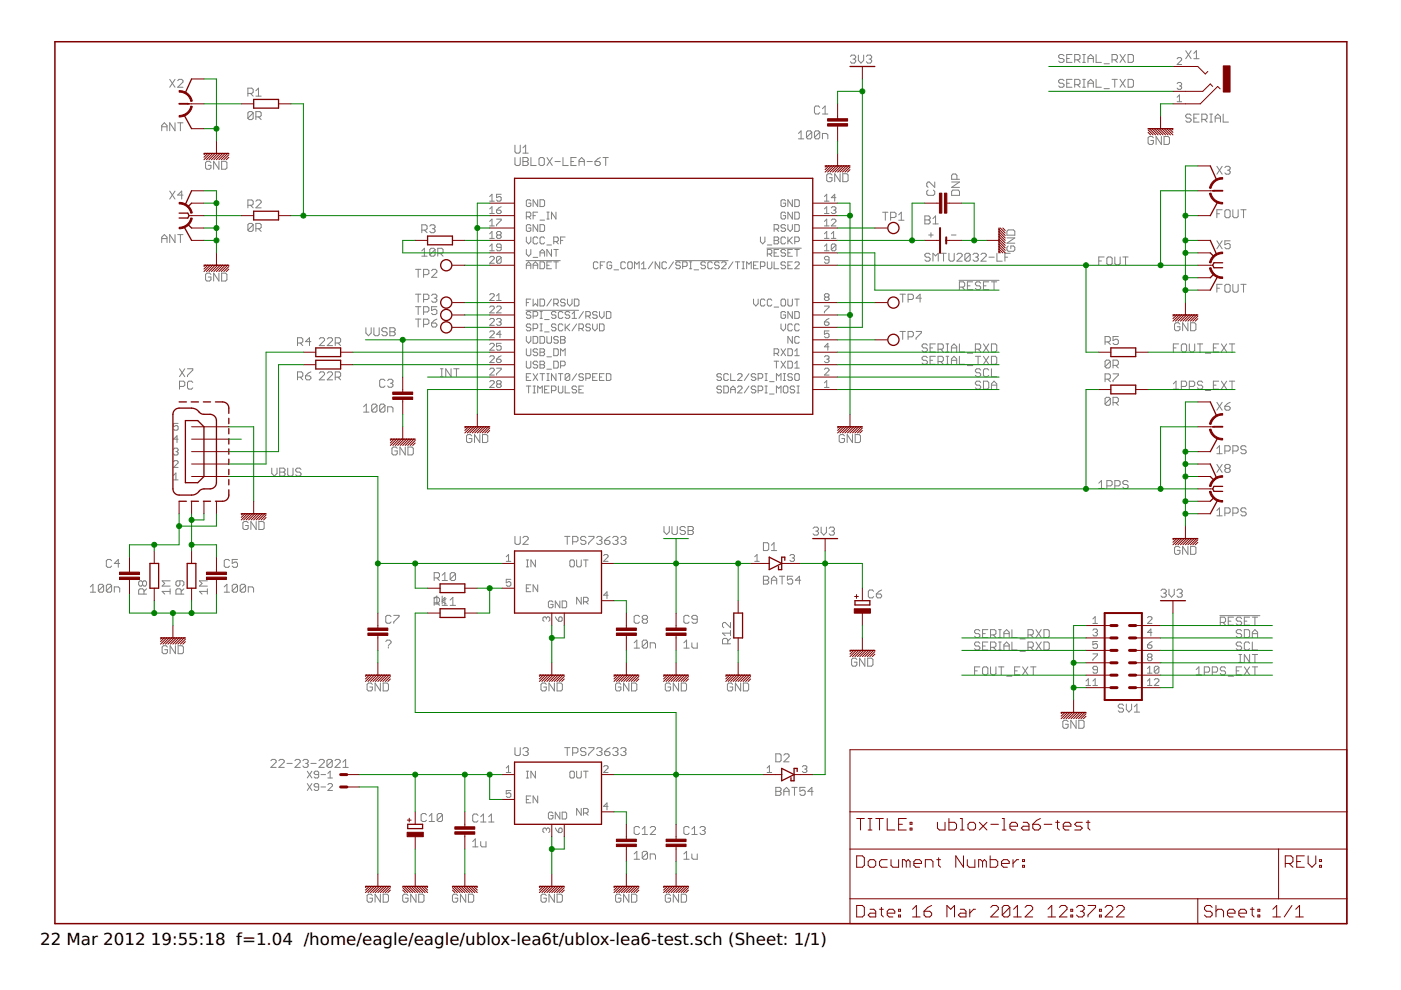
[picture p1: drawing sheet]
<svg xmlns="http://www.w3.org/2000/svg" width="297mm" height="210mm" viewBox="0 0 297 210" stroke-linecap="round" stroke-linejoin="round" font-family="sans-serif">
<defs><g id="words">
<g font-size="3.5">
<text x="8.5" y="200.4">22 Mar 2012</text>
<text x="32" y="200.4">19:55:18 f=1.04 /home/eagle/eagle/ublox-lea6t/ublox-lea6-test.sch (Sheet: 1/1)</text>
</g>
</g></defs>
<g fill="none" stroke="#808080" stroke-width=".21">
<path d="M36 16.8l1.1 1.7M37.1 16.8l-1.1 1.7M37.7 17.1l.3-.3h.5l.3 .3v.3l-1.1 1.1h1.1M52.6 19.8h.8l.3-.3v-.5l-.3-.3h-.8v1.7M53.1 19.8l.6 .6M54.3 19.2l.5-.5v1.7M180.3 12l.3-.3h.5l.3 .3v.2l-.3 .3M180.8 12.5h.3M181.1 12.5l.3 .3v.3l-.3 .3h-.5l-.3-.3M182 11.7v1.1l.5 .6 .6-.6v-1.1M183.7 12l.3-.3h.5l.3 .3v.2l-.3 .3M184.3 12.5h.2"/>
<path d="M184.5 12.5l.3 .3v.3l-.3 .3h-.5l-.3-.3M225.6 17.1l-.3-.3h-.6l-.2 .3v.3l.2 .3h.6l.3 .2v.3l-.3 .3h-.6l-.2-.3M225.6 11.8l-.3-.2h-.6l-.2 .2v.3l.2 .3h.6l.3 .3v.3l-.3 .2h-.6l-.2-.2M226.2 17.7h.5M226.2 12.4h.5M227.3 16.8h-1.1v1.7h1.1M227.3 11.6h-1.1v1.6h1.1M227.9 17.9h.8l.3-.2v-.6l-.3-.3h-.8v1.7M227.9 12.7h.8l.3-.3v-.6l-.3-.2h-.8v1.6M228.4 17.9l.6 .6M228.4 12.7l.6 .5M229.6 18.5h.5"/>
<path d="M229.6 16.8h.5M229.6 11.6h.5M229.6 13.2h.5M229.8 11.6v1.6M229.8 16.8v1.7M230.7 17.7h1.1M230.7 13.2v-1.1l.5-.5 .6 .5v1.1M230.7 18.5v-1.1l.5-.6 .6 .6v1.1M230.7 12.4h1.1M232.4 16.8v1.7h1.1M232.4 11.6v1.6h1.1M234.1 18.8h1.1"/>
<path d="M234.1 13.5h1.1M235.8 16.8h1.1M235.8 12.7h.8l.3-.3v-.6l-.3-.2h-.8v1.6M236.3 16.8v1.7M236.3 12.7l.6 .5M237.5 16.8l1.1 1.7M237.5 11.6l1.1 1.6M238.6 16.8l-1.1 1.7M238.6 11.6l-1.1 1.6M239.2 16.8h.8l.3 .3v1.1l-.3 .3h-.8zM239.2 11.6h.8l.3 .2v1.2l-.3 .2h-.8zM249.6 12.5l.2-.3h.5l.2 .3v.2l-.9 1h.9"/>
<path d="M249.6 17.7l.2-.2h.5l.2 .2-.2 .5M250.1 18.2h.2M250.3 18.2l.2 .3-.2 .4h-.5l-.2-.2M251.4 10.8l1.1 1.6M252.5 10.8l-1.1 1.6M253.1 11.3l.6-.5v1.6M253.1 12.4h1.1M34.3 27.7v-1.1l.5-.6 .6 .6v1.1M34.3 26.9h1.1M37.1 26v1.7l-1.1-1.7v1.7M37.7 26h1.1M38.2 26v1.7"/>
<path d="M44.7 34.5l-.3-.3h-.5l-.3 .3v1.1l.3 .3h.5l.3-.3v-.5h-.5M46.4 34.2v1.7l-1.1-1.7v1.7M47 34.2h.8l.3 .3v1.1l-.3 .3h-.8zM53.7 23.9l-.3-.2h-.6l-.2 .2v1.2M53.7 23.9v1.2l-.3 .3h-.6l-.2-.3M53.7 23.9l-1.1 1.2M54.3 24.8h.8l.3-.3v-.6l-.3-.2h-.8v1.7M54.3 20.4h1.1M54.8 24.8l.6 .6M109.2 30.8v1.4l.3 .3h.5l.3-.3v-1.4M109.2 33.4v1.4l.3 .3h.5l.3-.3v-1.4M110.9 33.4h.8l.3 .3v.3l-.3 .2 .3 .3v.3l-.3 .3h-.8z"/>
<path d="M110.9 34.2h.8M110.9 32.5h1.1M110.9 31.3l.5-.5v1.7M112.6 33.4v1.7h1.1M114.6 33.4h.5l.3 .3v1.1l-.3 .3h-.5l-.3-.3v-1.1zM116 33.4l1.1 1.7M117.1 33.4l-1.1 1.7M117.7 34.2h1.1M119.4 33.4v1.7h1.1M121.1 34.2h.5M122.2 33.4h-1.1v1.7h1.1M122.8 34.2h1.1"/>
<path d="M122.8 35.1v-1.1l.5-.6 .6 .6v1.1M124.5 34.2h1.1M126.2 34.2h.8l.3 .3v.3l-.3 .3h-.6l-.2-.3zM127.3 33.4l-1.1 .8M127.8 33.4h1.2M128.4 33.4v1.7M169.3 28.3l.5-.6v1.7M169.3 29.4h1.1M172.1 28l-.3-.3h-.5l-.3 .3v1.1M172.1 28v1.1l-.3 .3h-.5l-.3-.3M172.1 28l-1.1 1.1M173.8 22.8l-.3-.3h-.5l-.3 .3v1.1l.3 .3h.5l.3-.3"/>
<path d="M173.8 28v1.1l-.3 .3h-.5l-.3-.3M173.8 28l-.3-.3h-.5l-.3 .3v1.1M173.8 28l-1.1 1.1M174.4 24.2h1.1M174.4 29.4v-1.1h.8l.3 .3v.8M174.4 23.1l.5-.6v1.7M176.4 37.1l-.3-.3h-.5l-.3 .3v1.1l.3 .3h.5l.3-.3v-.5h-.5M178.1 36.8v1.7l-1.1-1.7v1.7M178.7 36.8h.8l.3 .3v1.1l-.3 .3h-.8zM198.2 38.6v1.1l-1.2-1.1h-.2l-.3 .3v.5l.3 .3M201.8 38.6h1.6l-1.6 1.1h1.6M202.9 38v-.8l-.3-.3h-.6l-.2 .3v.8h1.6"/>
<path d="M244.5 29.2l-.2-.3h-.6l-.3 .3v1.1l.3 .3h.6l.2-.3v-.5h-.5M246.2 28.9v1.7l-1.1-1.7v1.7M246.8 28.9h.8l.3 .3v1.1l-.3 .3h-.8zM249.6 20.6l.5-.5v1.5M249.6 21.6h.9M252.5 24.5l-.3-.3h-.5l-.3 .3v.2l.3 .3h.5l.3 .3v.3l-.3 .3h-.5l-.3-.3M253.1 25h.6M254.2 24.2h-1.1v1.7h1.1M254.8 25.3h.9l.2-.3v-.5l-.2-.3h-.9v1.7M255.4 25.3l.5 .6M256.5 24.2h.6M256.5 25.9h.6"/>
<path d="M256.8 24.2v1.7M257.6 25h1.2M257.6 25.9v-1.2l.6-.5 .6 .5v1.2M258 35.3l1.1 1.6M259.1 35.3l-1.1 1.6M259.3 24.2v1.7h1.2M259.7 35.5l.3-.2h.5l.3 .2v.3l-.3 .3M260.2 36.1h.3M260.5 36.1l.3 .3v.3l-.3 .2h-.5l-.3-.2M34.3 51.4v-1.1l.5-.6 .6 .6v1.1M34.3 50.6h1.1M36 40.5l1.1 1.7"/>
<path d="M37.1 49.7v1.7l-1.1-1.7v1.7M37.1 40.5l-1.1 1.7M37.7 49.7h1.1M38.2 49.7v1.7M38.8 41.4h-1.1l.8-.9v1.7M44.7 58.2l-.3-.3h-.5l-.3 .3v1.1l.3 .3h.5l.3-.3v-.6h-.5M46.4 57.9v1.7l-1.1-1.7v1.7M47 57.9h.8l.3 .3v1.1l-.3 .3h-.8zM52.6 43.5h.8l.3-.3v-.5l-.3-.3h-.8v1.7M53.1 43.5l.6 .6M53.7 47.6l-.3-.2h-.6l-.2 .2v1.2M53.7 47.6v1.2l-.3 .3h-.6l-.2-.3"/>
<path d="M53.7 47.6l-1.1 1.2M54.3 48.5h.8l.3-.3v-.6l-.3-.2h-.8v1.7M54.3 42.7l.2-.3h.6l.3 .3v.2l-1.1 1.2h1.1M54.8 48.5l.6 .6M88.1 57.1h1.1M88.7 57.1v1.7M89.4 53.2l.6-.6v1.7M89.4 54.3h1.2M89.4 48.8h.9l.3-.3v-.6l-.3-.2h-.9v1.6M89.8 58.2h.8l.3-.2v-.6l-.3-.3h-.8v1.7M90 48.8l.6 .5M91.1 47.9l.3-.2h.6l.2 .2v.3l-.2 .3"/>
<path d="M91.5 57.4l.3-.3h.6l.2 .3v.3l-1.1 1.1h1.1M91.7 48.5h.3M92 48.5l.2 .3v.3l-.2 .2h-.6l-.3-.2M92.2 52.9v1.1l-.2 .3h-.6l-.3-.3M92.2 52.9l-.2-.3h-.6l-.3 .3v1.1M92.2 52.9l-1.1 1.1M92.8 53.8h.9l.2-.3v-.6l-.2-.3h-.9v1.7M93.4 53.8l.5 .5M103.8 50.5h1M103.8 54.6l.3-.2h.5l.2 .2v.2l-1 1h1M103.8 41.7l.5-.5v1.5M103.8 44.3l.5-.5v1.5"/>
<path d="M103.8 46.9l.5-.4v1.4M103.8 49.6l.5-.5v1.4M103.8 52.2l.5-.5v1.5M103.8 42.7h1M103.8 45.3h1M103.8 47.9h1M103.8 53.2h1M105.3 44.6h.7l.3 .2v.2l-.3 .3h-.5l-.2-.3zM105.3 46.5h1v.2l-1 1v.2M105.5 49.8l-.2 .3 .2 .4h.5l.3-.2v-.2l-.3-.3M105.5 49.8l-.2-.2 .2-.5h.5l.3 .2v.3l-.3 .2M105.5 49.8h.5"/>
<path d="M106.3 54.6l-.3-.2h-.5l-.2 .2v1M106.3 41.2h-1v.7l.5-.2 .5 .2v.5l-.3 .3h-.5l-.2-.3M106.3 52.5h-.8l-.2-.3v-.2l.2-.3h.5l.3 .3v.9l-.3 .3h-.5l-.2-.3M106.3 54.6v1l-.3 .2h-.5l-.2-.2M106.3 43.8l-1 .8M106.3 54.6l-1 1M111.5 55.3h7.3M111.6 57v-1l.5-.5 .4 .5v1M111.6 46h.7l.2-.3v-.5l-.2-.2h-.7v1.4M111.6 50.2v1l.5 .5 .4-.5v-1M111.6 52.9v.9l.5 .5 .4-.5v-.9M111.6 56.2h.9"/>
<path d="M112.1 46l.4 .4M112.5 47.9l-.2-.3h-.5l-.2 .3v.9l.2 .3h.5l.2-.3v-.5h-.4M112.5 42.6l-.2-.2h-.5l-.2 .2v1l.2 .2h.5l.2-.2v-.5h-.4M113 54.6h1M113 57v-1l.5-.5 .5 .5v1M113 45.7h.5M113 56.2h1M114 42.4v1.4l-1-1.4v1.4M114 45h-1v1.4M114 47.6v1.5l-1-1.5v1.5M114 50.5l-.2-.3h-.5l-.3 .3v1l.3 .2h.5l.2-.2M114.5 47.6h.7l.3 .3v.9l-.3 .3h-.7z"/>
<path d="M114.5 42.4h.7l.3 .2v1l-.3 .2h-.7zM114.5 54.3v-.9l.5-.5 .5 .5v.9M114.5 55.5h.7l.3 .3v.9l-.3 .3h-.7zM114.5 46.7h1M114.5 53.6h1M115.5 50.5l-.3-.3h-.5l-.2 .3v1l.2 .2h.5l.3-.2M116 45h.4M116 46.4h.4M116 51.9h.9M116 56.2h.4M116.2 45v1.4M116.9 52.9v1.4l-.9-1.4v1.4"/>
<path d="M116.9 55.5h-.9v1.5h.9M117.4 51.2h.7l.3-.2v-.5l-.3-.3h-.7v1.5M117.4 52.9h1M117.4 55.5h1M117.9 45v1.4l-1-1.4v1.4M117.9 52.9v1.4M117.9 55.5v1.5M117.9 51.2l.5 .5M118.9 51h.4M119.8 50.2h-.9v1.5M126.8 55.8l-.3-.3h-.5l-.2 .3v.9l.2 .3h.5l.3-.3M127.3 56.2h.4"/>
<path d="M128.2 55.5h-.9v1.5M129.7 55.8l-.2-.3h-.5l-.3 .3v.9l.3 .3h.5l.2-.3v-.5h-.5M130.2 57.2h.9M132.6 55.8l-.2-.3h-.5l-.3 .3v.9l.3 .3h.5l.2-.3M133.1 55.8l.2-.3h.5l.2 .3v.9l-.2 .3h-.5l-.2-.3zM134.5 57v-1.5l.5 .5 .5-.5v1.5M136 57h1M136 56l.5-.5v1.5M138.4 55.5l-.9 1.5M139.9 55.5v1.5l-1-1.5v1.5M141.3 55.8l-.2-.3h-.5l-.2 .3v.9l.2 .3h.5l.2-.3M142.8 55.5l-1 1.5"/>
<path d="M143.2 55.3h11.2M144.3 55.8l-.3-.3h-.5l-.2 .3v.2l.2 .2h.5l.3 .3v.2l-.3 .3h-.5l-.2-.3M144.7 56.5h.8l.2-.3v-.4l-.2-.3h-.8v1.5M146.2 57h.5M146.2 55.5h.5M146.4 55.5v1.5M147.2 57.2h.9M149.6 55.8l-.3-.3h-.5l-.2 .3v.2l.2 .2h.5l.3 .3v.2l-.3 .3h-.5l-.2-.3M151 55.8l-.2-.3h-.5l-.2 .3v.9l.2 .3h.5l.2-.3M152.5 55.8l-.2-.3h-.5l-.3 .3v.2l.3 .2h.5l.2 .3-.2 .5h-.5l-.3-.3M153 55.8l.2-.3h.5l.2 .3v.2l-.9 1h.9M155.4 55.5l-1 1.5"/>
<path d="M155.9 55.5h.9M156.4 55.5v1.5M157.3 57h.5M157.3 55.5h.5M157.6 55.5v1.5M158.3 57v-1.5l.5 .5 .5-.5v1.5M159.8 56.2h.5M160.7 55.5h-.9v1.5h.9M161.2 56.5h.7l.3-.3v-.4l-.3-.3h-.7v1.5M161.2 50.2v1l.5 .5 .5-.5v-1M162.6 52.6h7.3M162.7 51.9h.9"/>
<path d="M162.7 53.8h.7l.2-.2v-.5l-.2-.2h-.7v1.4M162.7 55.5v1.2l.2 .3h.5l.2-.3v-1.2M163.2 53.8l.4 .5M164.1 48.6h.8l.2-.3v-.4l-.2-.3h-.8v1.5M164.1 50.2h.8l.2 .3-.2 .5 .2 .5-.2 .2h-.8zM164.1 51h.8M164.1 53.6h.5M164.1 55.5v1.5h1M164.6 48.6l.5 .5M165.1 52.9h-1v1.4h1M166.6 53.1l-.3-.2h-.5l-.2 .5 .2 .2h.5l.3 .2v.3l-.3 .2h-.5l-.2-.2M166.6 47.9l-.3-.3h-.5l-.2 .3v.2l.2 .2h.5l.3 .3v.2l-.3 .3h-.5l-.2-.3"/>
<path d="M166.6 42.6l-.3-.2h-.5l-.2 .2v1l.2 .2h.5l.3-.2v-.5h-.5M166.6 45.2l-.3-.2h-.5l-.2 .2v1l.2 .2h.5l.3-.2v-.5h-.5M166.6 50.5l-.3-.3h-.5l-.2 .3v1l.2 .2h.5l.3-.2M166.6 55.8l-.3-.3h-.5l-.2 .3v.2l.2 .2h.5l.3 .3v.2l-.3 .3h-.5l-.2-.3M167 53.6h.5M167 56.2h.5M167 47.6v1l.5 .5 .5-.5v-1M167 50.2v1.5M167.3 51l.7 .7M168 52.9h-1v1.4h1M168 55.5h-1v1.5h1M168 42.4v1.4l-1-1.4v1.4"/>
<path d="M168 45v1.4l-1-1.4v1.4M168 50.2l-1 1M168.5 47.6h.7l.3 .3v.9l-.3 .3h-.7zM168.5 42.4h.7l.3 .2v1l-.3 .2h-.7zM168.5 45h.7l.3 .2v1l-.3 .2h-.7zM168.5 51.2h.7l.3-.2v-.5l-.3-.3h-.7v1.5M168.5 55.8l.2-.3h.5l.3 .3v.2l-1 1h1M168.5 52.9h1M169 52.9v1.4M174.8 50.5h1M174.8 41.7l.5-.5v1.5M174.8 44.3l.5-.5v1.5"/>
<path d="M174.8 46.9l.5-.4v1.4M174.8 49.6l.5-.5v1.4M174.8 52.2l.5-.5v1.5M174.8 42.7h1M174.8 45.3h1M174.8 47.9h1M174.8 53.2h1M175.8 55.1h-.8l-.2-.3v-.2l.2-.2h.5l.3 .2v1l-.3 .2h-.5l-.2-.2M176.3 50.5h.9M176.3 46.7l.2-.2h.5l.2 .2v.2l-.9 1h.9M176.3 44.1l.2-.3h.5l.2 .3v.2l-.2 .3M176.3 49.6l.4-.5v1.4"/>
<path d="M176.7 44.6h.3M177 44.6l.2 .2v.2l-.2 .3h-.5l-.2-.3M177.2 41.9h-.9l.7-.7v1.5M177.2 52l-.2-.3h-.5l-.2 .3v.9M177.2 52v.9l-.2 .3h-.5l-.2-.3M177.2 52l-.9 .9M187.1 45h1.2M187.7 45v1.7M188.8 46.1h.9l.3-.3v-.5l-.3-.3h-.9v1.7M190.5 46.7h1.2M190.5 45.6l.6-.6v1.7M196.1 45.8h.8l.3 .3v.3l-.3 .2 .3 .3v.3l-.3 .3h-.8z"/>
<path d="M196.1 46.6h.8M196.8 40.3l-.3 .3v.5l.3 .3h1.1l.3-.3v-.5l-.3-.3M196.9 49.8h1M197.2 54l-.3-.3h-.5l-.3 .3v.3l.3 .2h.5l.3 .3v.3l-.3 .3h-.5l-.3-.3M197.4 49.3v1M197.8 55.4v-1.7l.6 .6 .5-.6v1.7M197.8 47.5h1.1M197.8 46.4l.6-.6v1.7M199.5 53.7h1.1M200 53.7v1.7M201.2 53.7v1.4l.3 .3h.5l.3-.3v-1.4M201.7 49.8h1"/>
<path d="M201.8 40.6l.2-.3h1.2l.2 .3v.8h-1.6zM202.9 54l.3-.3h.5l.3 .3v.3l-1.1 1.1h1.1M203.3 59.4h8.5M205.7 54l-.3-.3h-.5l-.3 .3v1.1M205.7 54v1.1l-.3 .3h-.5l-.3-.3M205.7 54l-1.1 1.1M206.2 59.8h-1.1v1.6h1.1M206.3 54l.3-.3h.5l.3 .3v.3l-.3 .2M206.8 54.5h.3M207.1 54.5l.3 .3v.3l-.3 .3h-.5l-.3-.3M208 54l.3-.3h.5l.3 .3v.3l-1.1 1.1h1.1M209.6 59.8h-1.1v1.6h1.1"/>
<path d="M209.7 54.5h1.1M210.2 59.8h1.1M210.8 59.8v1.6M211.4 53.7v1.7h1.1M213.1 54.5h.5M213.5 50.4h1.7l-1.7 1.2h1.7M213.8 52.2l-.3 .2v.6l.3 .3h1.1l.3-.3v-.6l-.3-.2h-.6v.5M213.8 48.7h1.1l.3 .3v.9h-1.7v-.9zM214.2 53.7h-1.1v1.7M233 55.3h.5M234.1 54.5h-1.1v1.7M234.7 54.8l.2-.3h.6l.3 .3v1.1l-.3 .3h-.6l-.2-.3z"/>
<path d="M236.4 54.5v1.4l.2 .3h.6l.3-.3v-1.4M238.1 54.5h1.1M238.6 54.5v1.7M258 45.3h.6M258 51.1l1.1 1.6M259.1 44.5h-1.1v1.7M259.1 51.1l-1.1 1.6M260 44.5h.5l.3 .2v1.2l-.3 .3h-.5l-.3-.3v-1.2zM260.8 51.1h-1.1v.8l.5-.3h.3l.3 .3v.6l-.3 .2h-.5l-.3-.2M261.4 44.5v1.4l.3 .3h.5l.3-.3v-1.4M263.1 44.5h1.1M263.7 44.5v1.7"/>
<path d="M38.1 78.2l1.1 1.7M39.2 78.2l-1.1 1.7M39.8 78.2h1.1v.3l-1.1 1.1v.3M63.1 80h.8l.3-.3v-.6l-.3-.3h-.8v1.7M63.1 72.7h.8l.3-.3v-.5l-.3-.3h-.8v1.7M63.6 72.7l.6 .6M63.6 80l.6 .5M64.8 79.7h.8l.3 .3v.2l-.3 .3h-.5l-.3-.3zM65.9 72.4h-1.1l.8-.8v1.7M65.9 78.8l-.6 .3-.5 .6M67.7 79.1l.3-.3h.5l.3 .3v.3l-1.1 1.1h1.1M67.7 71.9l.3-.3h.5l.3 .3v.3l-1.1 1.1h1.1"/>
<path d="M69.4 79.1l.3-.3h.5l.3 .3v.3l-1.1 1.1h1.1M69.4 71.9l.3-.3h.5l.3 .3v.3l-1.1 1.1h1.1M71.1 80h.8l.3-.3v-.6l-.3-.3h-.8v1.7M71.1 72.7h.8l.3-.3v-.5l-.3-.3h-.8v1.7M71.6 80l.6 .5M71.6 72.7l.6 .6M77.6 69.5v1.1l.5 .6 .6-.6v-1.1M79.3 69.5v1.4l.2 .3h.6l.3-.3v-1.4M82.1 69.8l-.3-.3h-.6l-.2 .3v.3l.2 .2h.6l.3 .3v.3l-.3 .3h-.6l-.2-.3M82.7 69.5h.8l.3 .3v.3l-.3 .2 .3 .3v.3l-.3 .3h-.8zM82.7 70.3h.8M88.1 62.4h1.1"/>
<path d="M88.1 65h1.1M88.1 67.6h1.1M88.7 62.4v1.7M88.7 65v1.7M88.7 67.6v1.7M89.8 63.5h.8l.3-.3v-.5l-.3-.3h-.8v1.7M89.8 66.1h.8l.3-.3v-.5l-.3-.3h-.8v1.7M89.8 68.8h.8l.3-.3v-.6l-.3-.3h-.8v1.7M91.5 62.7l.3-.3h.6l.2 .3v.2l-.2 .3M91.5 68.5h.9l.2 .3v.2l-.2 .3h-.6l-.3-.3zM92.1 63.2h.3M92.4 63.2l.2 .3v.3l-.2 .3h-.6l-.3-.3"/>
<path d="M92.6 65h-1.1v.8l.9-.2 .2 .2v.6l-.2 .3h-.6l-.3-.3M92.6 67.6l-.5 .3-.6 .6M93.4 78.2h.5M93.4 79.9h.5M93.7 78.2v1.7M95.6 78.2v1.7l-1.1-1.7v1.7M96.2 78.2h1.1M96.8 78.2v1.7M103.8 70.4l.3-.2h.5l.2 .2v.3l-1 .9h1M103.8 65.1l.3-.2h.5l.2 .2v.3l-1 .9h1M103.8 62.5l.3-.2h.5l.2 .2v.2l-1 1h1M103.8 67.8l.3-.3h.5l.2 .3v.2l-1 1h1"/>
<path d="M103.8 73l.3-.2h.5l.2 .2v.3l-1 1h1M103.8 75.7l.3-.3h.5l.2 .3v.2l-1 1h1M103.8 78.3l.3-.2h.5l.2 .2v.2l-1 1h1M105.3 76.2h.7l.3 .2v.2l-.3 .3h-.5l-.2-.3zM105.3 78.1h1v.2l-1 1v.2M105.3 65.1l.2-.2h.5l.3 .2v.3l-1 .9h1M105.3 67.8l.2-.3h.5l.3 .3v.2l-.3 .3M105.3 63.7h1M105.3 62.7l.5-.4v1.4M105.8 68.3h.2M106 68.3l.3 .2v.2l-.3 .3h-.5l-.2-.3M106.3 72.8h-1v.7l.5-.2h.2l.3 .2v.5l-.3 .3h-.5l-.2-.3"/>
<path d="M106.3 70.9h-1l.7-.7v1.4M106.3 75.4l-1 .8M111.5 65.8h11.2M111.6 76.6v1.2l.2 .2h.5l.2-.2v-1.2M111.6 71.3v1l.5 .5 .4-.5v-1M111.6 74v1.2l.2 .2h.5l.2-.2v-1.2M111.6 64.2h.5M111.6 79.9h.5M112.5 68.9l-.2-.2h-.5l-.2 .5 .2 .2h.5l.2 .5-.2 .2h-.5l-.2-.2M112.5 63.4h-.9v1.5M112.5 66.3l-.2-.2h-.5l-.2 .2v.2l.2 .3h.5l.2 .2v.3l-.2 .2h-.5l-.2-.2M112.5 79.2h-.9v1.5h.9"/>
<path d="M113 63.4v1.5l.5-.5 .5 .5v-1.5M113 67h.8l.2-.2v-.5l-.2-.2h-.8v1.4M113 69.7h.8l.2-.3v-.5l-.2-.2h-.8v1.4M113 71.3h.8l.2 .3v.9l-.2 .3h-.8zM113 79.2l1 1.5M114 76.8l-.2-.2h-.5l-.3 .2v.3l.3 .2h.5l.2 .3v.2l-.2 .2h-.5l-.3-.2M114 74.2l-.2-.2h-.5l-.3 .2v.2l.3 .3h.5l.2 .2-.2 .5h-.5l-.3-.2M114 79.2l-1 1.5M114.5 70.1h.5M114.5 76.6h.7l.3 .2v.3l-.3 .2 .3 .3v.2l-.3 .2h-.7zM114.5 63.4h.7l.3 .3v.9l-.3 .3h-.7zM114.5 71.3h.7l.3 .3v.9l-.3 .3h-.7z"/>
<path d="M114.5 74h.7l.3 .2v.2l-.3 .3 .3 .2v.3l-.3 .2h-.7zM114.5 66.1h.5M114.5 67.5h.5M114.5 68.7h.5M114.5 74.7h.7M114.5 77.3h.7M114.5 79.2h1M114.7 66.1v1.4M114.7 68.7v1.4M115 79.2v1.5M115.5 67.8h.9M115.5 70.4h.9"/>
<path d="M116 71.3v1.2l.2 .3h.5l.2-.3v-1.2M116 75.6h.9M116 78.3h.9M116 79.2h.4M116.2 79.2v1.5M116.9 63.4l-.9 1.5M117.4 76.6h.7l.3 .2v1l-.3 .2h-.7zM117.4 64.4h.7l.3-.2v-.5l-.3-.3h-.7v1.5M117.4 74h.7l.3 .2v1l-.3 .2h-.7zM117.9 68.9l-.3-.2h-.4l-.3 .2 .3 .5h.4l.3 .3-.3 .4h-.4l-.3-.2M117.9 66.3l-.3-.2h-.4l-.3 .2v.2l.3 .3h.4l.3 .2v.3l-.3 .2h-.4l-.3-.2M117.9 79.2v1.5l-1-1.5v1.5"/>
<path d="M117.9 64.4l.5 .5M118.4 71.6l-.3-.3h-.5l-.2 .3 .2 .5h.5l.3 .2v.2l-.3 .3h-.5l-.2-.3M118.4 79.2h.9M118.9 71.3h.7l.2 .3-.2 .5 .2 .2v.2l-.2 .3h-.7zM118.9 75.4v-1.4l.4 .4 .5-.4v1.4M118.9 77.6h.7l.2-.3v-.5l-.2-.2h-.7v1.4M118.9 79.2v1.5M118.9 72.1h.7M119.3 68.9l-.2-.2h-.5l-.2 .2v1l.2 .2h.5l.2-.2M119.3 66.3l-.2-.2h-.5l-.2 .2v1l.2 .2h.5l.2-.2M119.8 63.7l-.2-.3h-.5l-.2 .3v.2l.2 .3h.5l.2 .2-.2 .5h-.5l-.2-.3M119.8 68.7v1.4"/>
<path d="M120.1 69.4l.7 .7M120.3 63.4v1l.5 .5 .5-.5v-1M120.8 66.3l-.2-.2h-.5l-.3 .2v.2l.3 .3h.5l.2 .2v.3l-.2 .2h-.5l-.3-.2M120.8 79.5l-.2-.3h-.5l-.3 .3v.9M120.8 79.5v.9l-.2 .3h-.5l-.3-.3M120.8 68.7l-1 1M120.8 79.5l-1 .9M121.3 66.5l.5-.4v1.4M121.3 67.5h1M121.8 63.4h.7l.2 .3v.9l-.2 .3h-.7zM122.3 68.7l-1 1.4M122.3 79.2l-1 1.5"/>
<path d="M122.7 69.7h.8l.2-.3v-.5l-.2-.2h-.8v1.4M123.2 69.7l.5 .4M123.7 79.5l-.2-.3h-.5l-.3 .3v.2l.3 .2h.5l.2 .3-.2 .5h-.5l-.3-.3M123.7 66.1l-1 1.4M124.2 67h.7l.3-.2v-.5l-.3-.2h-.7v1.4M124.7 67l.5 .5M125.2 68.9l-.3-.2h-.5l-.2 .2 .2 .5h.5l.3 .3-.3 .4h-.5l-.2-.2M125.6 68.7v1l.5 .4 .5-.4v-1M125.6 79.9h.5M126.6 66.3l-.2-.2h-.5l-.3 .2v.2l.3 .3h.5l.2 .2v.3l-.2 .2h-.5l-.3-.2M126.6 79.2h-1v1.5h1M127.1 68.7h.7l.3 .2v1l-.3 .2h-.7z"/>
<path d="M127.1 66.1v.9l.5 .5 .5-.5v-.9M127.1 79.9h.5M128.1 79.2h-1v1.5h1M128.6 66.1h.7l.2 .2v1l-.2 .2h-.7zM128.6 79.2h.7l.2 .3v.9l-.2 .3h-.7zM153 79.5l-.3-.3h-.4l-.3 .3v.2l.3 .2h.4l.3 .3-.3 .5h-.4l-.3-.3M154.4 79.5l-.2-.3h-.5l-.2 .3v.9l.2 .3h.5l.2-.3M154.9 79.2v1.5h1M156.4 79.5l.2-.3h.5l.2 .3v.2l-.9 1h.9M158.8 79.2l-1 1.5M159.8 63.4v1l.5 .5 .4-.5v-1M160.3 79.5l-.3-.3h-.5l-.2 .3v.2l.2 .2h.5l.3 .3v.2l-.3 .3h-.5l-.2-.3"/>
<path d="M162.2 63.7l-.3-.3h-.4l-.3 .3v.9l.3 .3h.4l.3-.3M162.2 79.2h.5M162.4 79.2v1.5M163.6 63.7l-.2-.3h-.5l-.2 .3v.9l.2 .3h.5l.2-.3M164.1 74.9h.8l.2-.2v-.5l-.2-.2h-.8v1.4M164.1 76.6h1M164.1 65.1h1M164.6 76.6v1.4M164.6 74.9l.5 .5M165.6 68.7v1l.5 .4 .5-.4v-1M165.6 76.6l1 1.4M165.6 74l1 1.4"/>
<path d="M165.8 63.4h.5l.3 .3v.9l-.3 .3h-.5l-.2-.3v-.9zM166.1 79.2h.5M166.3 79.2v1.5M166.6 66.3l-.3-.2h-.5l-.2 .2v1l.2 .2h.5l.3-.2v-.5h-.5M166.6 76.6l-1 1.4M166.6 74l-1 1.4M167 76.6h.8l.2 .2v1l-.2 .2h-.8zM167 63.4v1.2l.3 .3h.5l.2-.3v-1.2M167 74h.8l.2 .2v1l-.2 .2h-.8zM168 79.5l-.2-.3h-.5l-.3 .3v.2l.3 .2h.5l.2 .3-.2 .5h-.5l-.3-.3M168 68.9l-.2-.2h-.5l-.3 .2v1l.3 .2h.5l.2-.2M168 66.1v1.4l-1-1.4v1.4"/>
<path d="M168 71.3v1.5l-1-1.5v1.5M168.5 79.5l.2-.3h.5l.3 .3v.9l-.3 .3h-.5l-.2-.3zM168.5 78h1M168.5 66.1h.7l.3 .2v1l-.3 .2h-.7zM168.5 63.4h1M168.5 75.4h1M168.5 77.1l.5-.5v1.4M168.5 74.4l.5-.4v1.4M169 63.4v1.5M169.5 68.9l-.3-.2h-.5l-.2 .2v1l.2 .2h.5l.3-.2M169.5 71.6l-.3-.3h-.5l-.2 .3v.9l.2 .3h.5l.3-.3M174.8 64.9h1v.2l-1 1v.2"/>
<path d="M174.8 68.3h.7l.3 .2v.2l-.3 .3h-.5l-.2-.3zM174.8 75.7l.2-.3h.5l.3 .3v.2l-.3 .3M174.8 78.3l.2-.2h.5l.3 .2v.2l-1 1h1M175 63l-.2 .2v.3l.2 .2h.5l.3-.2v-.3l-.3-.2M175 63l-.2-.3v-.2l.2-.2h.5l.3 .2v.2l-.3 .3M175 63h.5M175.3 76.2h.2M175.5 76.2l.3 .2v.2l-.3 .3h-.5l-.2-.3M175.8 70.2h-1v.7l.5-.2 .5 .2v.5l-.3 .2h-.5l-.2-.2M175.8 73.5h-1l.7-.7v1.5M175.8 67.5l-1 .8M190.8 62.4h1.2"/>
<path d="M190.8 70.3h1.2M191.4 62.4v1.7M191.4 70.3v1.7M192.5 63.5h.9l.3-.3v-.5l-.3-.3h-.9v1.7M192.5 71.4h.9l.3-.3v-.5l-.3-.3h-.9v1.7M194.2 70.3h1.1v.3l-1.1 1.1v.3M195.3 63.2h-1.1l.9-.8v1.7M196.6 75.8l-.3-.3h-.5l-.3 .3v.3l.3 .3h.5l.3 .3v.3l-.3 .2h-.5l-.3-.2M196.6 73.2l-.3-.3h-.5l-.3 .3v.3l.3 .3h.5l.3 .2v.3l-.3 .3h-.5l-.3-.3M197.2 76.4h.5M197.2 73.8h.5M198.3 75.5h-1.1v1.7h1.1"/>
<path d="M198.3 72.9h-1.1v1.7h1.1M198.9 76.7h.8l.3-.3v-.6l-.3-.3h-.8v1.7M198.9 74h.8l.3-.2v-.6l-.3-.3h-.8v1.7M199.5 76.7l.5 .5M199.5 74l.5 .6M200.6 75.5h.5M200.6 77.2h.5M200.6 72.9h.5M200.6 74.6h.5M200.9 72.9v1.7M200.9 75.5v1.7M201.7 74.6v-1.1l.6-.6 .5 .6v1.1"/>
<path d="M201.7 77.2v-1.1l.6-.6 .5 .6v1.1M201.7 76.4h1.1M201.7 73.8h1.1M203.4 60.9h.9l.2-.3v-.6l-.2-.2h-.9v1.6M203.4 72.9v1.7h1.1M203.4 75.5v1.7h1.1M204 60.9l.5 .5M205.1 77.5h1.1M205.1 74.9h1.1M205.1 60.6h.6M206.8 75.5h1.1M206.8 74h.8l.3-.2v-.6l-.3-.3h-.8v1.7"/>
<path d="M207.4 75.5v1.7M207.4 74l.5 .6M207.9 78.5l-.3-.3h-.5l-.3 .3v.2l.3 .3h.5l.3 .3v.3l-.3 .3h-.5l-.3-.3M207.9 60l-.3-.2h-.5l-.3 .2v.3l.3 .3h.5l.3 .3v.3l-.3 .2h-.5l-.3-.2M208.5 75.5l1.1 1.7M208.5 72.9l1.1 1.7M208.5 60.6h.6M209.6 78.5l-.3-.3h-.5l-.3 .3v1.1l.3 .3h.5l.3-.3M209.6 75.5l-1.1 1.7M209.6 72.9l-1.1 1.7M210.2 75.5h.9l.2 .3v1.2l-.2 .2h-.9zM210.2 72.9h.9l.2 .3v1.1l-.2 .3h-.9z"/>
<path d="M210.2 78.2v1.7h1.1M234.3 72.5h.8l.3-.3v-.6l-.3-.2h-.8v1.6M234.8 72.5l.6 .5M235.4 76.6l-.3-.3h-.5l-.3 .3v1.1M235.4 76.6v1.1l-.3 .3h-.5l-.3-.3M235.4 76.6l-1.1 1.1M236 77.5h.8l.3-.3v-.6l-.3-.3h-.8v1.7M236 79.3h1.1v.2l-1.1 1.2v.2M236.5 77.5l.6 .5M237.1 71.4h-1.1v.8l.5-.3h.3l.3 .3v.6l-.3 .2h-.5l-.3-.2M248.8 73.8h.5M249.9 72.9h-1.1v1.7"/>
<path d="M250.2 68.7l-.3-.3h-.6l-.3 .3v1.1l.3 .3h.6l.3-.3v-.5h-.6M250.5 73.2l.3-.3h.5l.3 .3v1.1l-.3 .3h-.5l-.3-.3zM251.9 68.4v1.7l-1.2-1.7v1.7M252.2 72.9v1.4l.3 .3h.5l.3-.3v-1.4M252.4 68.4h.9l.3 .3v1.1l-.3 .3h-.9zM253.9 72.9h1.1M254.4 72.9v1.7M255.6 74.9h1.1M257.3 73.8h.5M258 61.1h.6M258.4 72.9h-1.1v1.7h1.1M259 72.9l1.1 1.7"/>
<path d="M259.1 60.3h-1.1v1.7M260 60.3h.5l.3 .3v1.1l-.3 .3h-.5l-.3-.3v-1.1zM260.1 72.9l-1.1 1.7M260.6 72.9h1.2M261.2 72.9v1.7M261.4 60.3v1.4l.3 .3h.5l.3-.3v-1.4M263.1 60.3h1.1M263.7 60.3v1.7M36.8 95.3l.2-.3h.5l.3 .3-.3 .5M36.8 97.9l.2-.2h.5l.3 .2v.2l-1 1h1M37.3 95.8h.2M37.5 95.8l.3 .2v.2l-.3 .3h-.5l-.2-.3"/>
<path d="M37.8 89.8h-1v.7l.5-.3h.2l.3 .3v.5l-.3 .2h-.5l-.2-.2M37.8 93.1h-1l.7-.7v1.5M38.1 81.9h.8l.3-.2v-.6l-.3-.3h-.8v1.7M40.9 81.1l-.3-.3h-.6l-.2 .3v1.1l.2 .3h.6l.3-.3M57.6 99.3v1.1l.6 .5 .5-.5v-1.1M59.3 99.3h.9l.2 .2v.3l-.2 .3 .2 .3v.3l-.2 .2h-.9zM61 99.3v1.4l.3 .2h.5l.3-.2v-1.4M63.8 99.5l-.3-.2h-.5l-.3 .2v.3l.3 .3h.5l.3 .3v.3l-.3 .2h-.5l-.3-.2M77.1 86.3l.6-.6v1.7M77.1 87.4h1.1M79.9 86v1.1l-.2 .3h-.6l-.3-.3M79.9 86l-.2-.3h-.6l-.3 .3v1.1"/>
<path d="M79.9 86l-1.1 1.1M81.6 80.7l-.3-.3h-.5l-.3 .3v1.1l.3 .3h.5l.3-.3M81.6 86v1.1l-.3 .3h-.5l-.3-.3M81.6 86l-.3-.3h-.5l-.3 .3v1.1M81.6 86l-1.1 1.1M82.2 87.4v-1.1h.8l.3 .2v.9M82.2 80.7l.3-.3h.5l.3 .3v.3l-.3 .3M82.8 81.3h.2M83 81.3l.3 .3v.2l-.3 .3h-.5l-.3-.3M84.2 95.1l-.3-.3h-.5l-.3 .3v1.1l.3 .3h.5l.3-.3v-.6h-.5M85.9 94.8v1.7l-1.1-1.7v1.7M86.5 94.8h.8l.3 .3v1.1l-.3 .3h-.8z"/>
<path d="M100 92.4l-.3-.3h-.5l-.3 .3v1.2l.3 .2h.5l.3-.2v-.6h-.5M101.7 92.1v1.7l-1.1-1.7v1.7M102.3 92.1h.8l.3 .3v1.2l-.3 .2h-.8zM103.8 80.9l.3-.2h.5l.2 .2v.3l-1 .9h1M105.5 81.4l-.2-.2 .2-.5h.5l.3 .2v.3l-.3 .2M105.5 81.4l-.2 .3v.2l.2 .2h.5l.3-.2v-.2l-.3-.3M105.5 81.4h.5M111.6 81.9h.9M112.1 81.9v1.4M113 81.9h.5M113 83.3h.5M113.3 81.9v1.4"/>
<path d="M114 83.3v-1.4l.5 .4 .5-.4v1.4M115.5 82.6h.5M116 80.7h.4M116.4 81.9h-.9v1.4h.9M116.9 82.8h.7l.3-.2v-.5l-.3-.2h-.7v1.4M118.4 81.9v1.2l.2 .2h.5l.2-.2v-1.2M119.8 81.9v1.4h1M122.3 82.1l-.3-.2h-.5l-.2 .4 .2 .3h.5l.3 .2v.3l-.3 .2h-.5l-.2-.2M122.7 82.6h.5M123.7 81.9h-1v1.4h1M124.2 80.2h.7l.3-.3v-.4l-.3-.3h-.7v1.5M153 82.1l-.3-.2h-.4l-.3 .2v.2l.3 .3h.4l.3 .2-.3 .5h-.4l-.3-.2"/>
<path d="M153.5 81.9h.7l.2 .2v1l-.2 .2h-.7zM154.9 82.6h1M154.9 83.3v-1l.5-.4 .5 .4v1M156.4 82.1l.2-.2h.5l.2 .2v.2l-.9 1h.9M158.8 81.9l-1 1.4M160.3 82.1l-.3-.2h-.5l-.2 .2v.2l.2 .3h.5l.3 .2v.3l-.3 .2h-.5l-.2-.2M160.7 82.8h.8l.2-.2v-.5l-.2-.2h-.8v1.4M160.7 80.2h.8l.2-.3v-.4l-.2-.3h-.8v1.5M162.2 80.7h.5M162.2 81.9h.5M162.2 83.3h.5M162.4 81.9v1.4"/>
<path d="M163.2 83.5h.9M163.2 80.9h.9M164.6 80.7v-1.5l.5 .5 .5-.5v1.5M164.6 83.3v-1.4l.5 .4 .5-.4v1.4M166.1 80.7h.5M166.3 81.9h.5l.2 .2v1l-.2 .2h-.5l-.2-.2v-1zM168.5 82.1l-.2-.2h-.5l-.3 .2 .3 .5h.5l.2 .2-.2 .5h-.5l-.3-.2M169 81.9h.5M169 83.3h.5M169.2 81.9v1.4M174.8 81.2l.5-.5v1.4M174.8 82.1h1"/>
<path d="M179 92.4l-.2-.3h-.6l-.3 .3v1.2l.3 .2h.6l.2-.2v-.6h-.5M180.7 92.1v1.7l-1.1-1.7v1.7M181.3 92.1h.9l.2 .3v1.2l-.2 .2h-.9zM207.9 81.1l-.3-.3h-.5l-.3 .3v.3l.3 .3h.5l.3 .2v.3l-.3 .3h-.5l-.3-.3M208.5 80.8h.8l.3 .3v1.1l-.3 .3h-.8zM210.2 82.5v-1.1l.6-.6 .5 .6v1.1M210.2 81.7h1.1M234.3 80.4h.8l.3-.3v-.6l-.3-.2h-.8v1.6M234.8 80.4l.6 .5M235.4 84.5l-.3-.3h-.5l-.3 .3v1.1M235.4 84.5v1.1l-.3 .3h-.5l-.3-.3M235.4 84.5l-1.1 1.1"/>
<path d="M236 85.4h.8l.3-.3v-.6l-.3-.3h-.8v1.7M236.5 85.4l.6 .5M248.8 82.5h1.1M248.8 81.4l.5-.6v1.7M250.5 81.9h.8l.3-.2v-.6l-.3-.3h-.8v1.7M252.2 81.9h.8l.3-.2v-.6l-.3-.3h-.8v1.7M255 81.1l-.3-.3h-.6l-.2 .3v.3l.2 .3h.6l.3 .2v.3l-.3 .3h-.6l-.2-.3M255.6 82.8h1.1M257.3 81.7h.5M258 95.1l.6-.6v1.7M258 96.2h1.1M258 98.5l1.1 1.7"/>
<path d="M258 85.3l1.1 1.7M258.4 80.8h-1.1v1.7h1.1M259 80.8l1.1 1.7M259.1 98.5l-1.1 1.7M259.1 85.3l-1.1 1.7M259.7 86.1h.8l.3 .3v.3l-.3 .3h-.5l-.3-.3zM259.7 95.6h.8l.3-.2v-.6l-.3-.3h-.8v1.7M260 99.3l-.3-.3v-.3l.3-.2h.5l.3 .2v.3l-.3 .3M260 99.3l-.3 .3v.3l.3 .3h.5l.3-.3v-.3l-.3-.3M260 99.3h.5M260.1 80.8l-1.1 1.7M260.6 80.8h1.2"/>
<path d="M260.8 85.3l-.6 .3-.5 .5M261.2 80.8v1.7M261.4 95.6h.8l.3-.2v-.6l-.3-.3h-.8v1.7M264.2 94.8l-.3-.3h-.5l-.3 .3v.3l.3 .3h.5l.3 .2v.3l-.3 .3h-.5l-.3-.3M23.7 118.9l-.3-.3h-.6l-.3 .3v1.1l.3 .3h.6l.3-.3M25.4 119.5h-1.2l.9-.9v1.7M36.8 100.8l.5-.5v1.4M36.8 101.7h1M48.7 118.9l-.3-.3h-.6l-.3 .3v1.1l.3 .3h.6l.3-.3M50.4 118.6h-1.2v.9l.9-.3 .3 .3v.5l-.3 .3h-.6l-.3-.3M52.6 110.8l-.3-.2h-.5l-.3 .2v1.2l.3 .3h.5l.3-.3v-.6h-.6M54.3 110.6v1.7l-1.1-1.7v1.7"/>
<path d="M54.9 110.6h.8l.3 .2v1.2l-.3 .3h-.8zM59.3 100.1h.9M107.3 118l.5-.4v1.4M107.3 119h1M109.2 113.7v1.4l.3 .3h.5l.3-.3v-1.4M110.9 114l.2-.3h.6l.3 .3v.3l-1.1 1.1h1.1M111.6 118.7h.5M111.8 118.7v1.5M113.5 118.7v1.5l-.9-1.5v1.5M119.7 113.7h1.1M120.3 113.7v1.7M121.1 118.7h.4l.3 .3v.9l-.3 .3h-.4l-.3-.3v-.9z"/>
<path d="M121.4 114.9h.9l.2-.3v-.6l-.2-.3h-.9v1.7M122.3 118.7v1.2l.2 .3h.5l.2-.3v-1.2M123.7 118.7h1M124.2 118.7v1.5M124.2 114l-.2-.3h-.6l-.3 .3v.3l.3 .3h.6l.2 .3v.2l-.2 .3h-.6l-.3-.3M124.8 113.7h1.1v.3l-1.1 1.1v.3M126.5 114l.3-.3h.5l.3 .3v.3l-.3 .3M127.1 114.6h.2M127.3 114.6l.3 .3v.2l-.3 .3h-.5l-.3-.3M128 117.8l.2-.2h.5l.2 .2v.2l-.9 1h.9M128.2 114.6h.9l.2 .3v.2l-.2 .3h-.6l-.3-.3zM129.3 113.7l-.5 .3-.6 .6"/>
<path d="M129.9 114l.3-.3h.5l.3 .3v.3l-.3 .3M130.5 114.6h.2M130.7 114.6l.3 .3v.2l-.3 .3h-.5l-.3-.3M131.6 114l.3-.3h.5l.3 .3v.3l-.3 .3M132.2 114.6h.2M132.4 114.6l.3 .3v.2l-.3 .3h-.5l-.3-.3M140.8 111.6v1.2l.6 .5 .5-.5v-1.2M142.5 111.6v1.4l.3 .3h.5l.3-.3v-1.4M145.3 111.9l-.3-.3h-.5l-.3 .3v.3l.3 .3h.5l.3 .3v.2l-.3 .3h-.5l-.3-.3M145.9 111.6h.8l.3 .3v.3l-.3 .3 .3 .3v.2l-.3 .3h-.8zM145.9 112.5h.8M160 119h1"/>
<path d="M160 118l.5-.4v1.4M161.9 115.1h.8l.3 .2v1.2l-.3 .2h-.8zM163.6 116.7h1.1M163.6 115.6l.5-.5v1.6M167.5 117.8l.2-.2h.5l.2 .2-.2 .5M168 118.3h.2M168.2 118.3l.2 .2v.3l-.2 .2h-.5l-.2-.2M172.4 112l.3-.2h.5l.3 .2v.3l-.3 .3M173 112.6h.2M173.2 112.6l.3 .3v.3l-.3 .3h-.5l-.3-.3M174.1 111.8v1.1l.5 .6 .6-.6v-1.1M175.8 112l.3-.2h.5l.3 .2v.3l-.3 .3"/>
<path d="M176.3 112.6h.3M176.6 112.6l.3 .3v.3l-.3 .3h-.5l-.3-.3M233 102.4l.5-.5v1.7M233 103.6h1.1M234.7 103h.8l.3-.3v-.5l-.3-.3h-.8v1.7M236.4 103h.8l.3-.3v-.5l-.3-.3h-.8v1.7M239.2 102.2l-.3-.3h-.6l-.2 .3v.2l.2 .3h.6l.3 .3v.3l-.3 .3h-.6l-.2-.3M250.2 116.1l-.3-.3h-.6l-.3 .3v1.1l.3 .3h.6l.3-.3v-.5h-.6M251.9 115.8v1.7l-1.2-1.7v1.7M252.4 115.8h.9l.3 .3v1.1l-.3 .3h-.9zM258 108.2l.6-.5v1.7M258 109.4h1.1"/>
<path d="M259.7 108.8h.8l.3-.3v-.5l-.3-.3h-.8v1.7M261.4 108.8h.8l.3-.3v-.5l-.3-.3h-.8v1.7M264.2 108l-.3-.3h-.5l-.3 .3v.2l.3 .3h.5l.3 .3v.3l-.3 .3h-.5l-.3-.3M19.2 124.4l.5-.5v1.7M19.2 125.6h1.1M22 124.2v1.1l-.3 .3h-.6l-.3-.3M22 124.2l-.3-.3h-.6l-.3 .3v1.1M22 124.2l-1.2 1.1M23.7 124.2v1.1l-.3 .3h-.6l-.3-.3M23.7 124.2l-.3-.3h-.6l-.3 .3v1.1M23.7 124.2l-1.2 1.1M24.2 125.6v-1.2h.9l.3 .3v.9"/>
<path d="M30.2 123.4l-.2-.3h-.3l-.3 .3v.6l.3 .3h.3l.2-.3M30.2 123.4l.3-.3h.3l.3 .3v.6l-.3 .3h-.3l-.3-.3M30.2 123.4v.6M30.5 126v-.9l-.3-.3h-.5l-.3 .3v.9h1.7M31.1 124.8l-.6 .6M35.5 137.2l-.3-.3h-.6l-.2 .3v1.1l.2 .3h.6l.3-.3v-.5h-.6M36.1 125.4h-1.7l.5 .6M36.1 124.8v1.2M36.1 123.1h-1.7l.5 .6-.5 .6h1.7M37.2 136.9v1.7l-1.1-1.7v1.7M37.8 136.9h.8l.3 .3v1.1l-.3 .3h-.8zM38.1 123.1v.9l-.2 .3h-.3l-.3-.3v-.6l.3-.3h1.1l.3 .3v.6l-.3 .3"/>
<path d="M38.4 126v-.9l-.3-.3h-.5l-.3 .3v.9h1.7M39 124.8l-.6 .6M44 125.4h-1.7l.5 .6M44 123.1h-1.7l.5 .6-.5 .6h1.7M44 124.8v1.2M47.5 124.4l.6-.5v1.7M47.5 125.6h1.2M50.4 124.2v1.1l-.3 .3h-.6l-.3-.3M50.4 124.2l-.3-.3h-.6l-.3 .3v1.1M50.4 124.2l-1.2 1.1M52.1 124.2v1.1l-.3 .3h-.6l-.3-.3M52.1 124.2l-.3-.3h-.6l-.3 .3v1.1"/>
<path d="M52.1 124.2l-1.2 1.1M52.6 125.6v-1.2h.9l.3 .3v.9M81.8 136l.3-.3h.5l.3 .3v.3l-.6 .6M82.3 137.1v.3M82.9 130.7l-.3-.2h-.5l-.3 .2v1.2l.3 .2h.5l.3-.2M83.5 130.5h1.1v.2l-1.1 1.2v.2M92.1 126.9l.5-.5v1.7M92.1 128.1h1.1M92.1 122.5h.8l.3-.3v-.5l-.3-.3h-.8v1.7M92.1 127.8h.8l.3-.3v-.5l-.3-.3h-.8v1.7M92.6 122.5l.6 .6M92.6 127.8l.6 .6"/>
<path d="M93.7 126.4v1.7M93.7 122l.6-.6v1.7M93.7 127.2l.6-.5v1.7M93.7 123.1h1.2M93.7 128.4h1.2M94.6 126.9l-.9 .6 .9 .6M95.4 128.4h1.2M95.4 127.2l.6-.5v1.7M96.6 121.7l-.3-.3h-.6l-.3 .3v1.1M96.6 121.7v1.1l-.3 .3h-.6l-.3-.3M96.6 121.7l-1.2 1.1M108.3 122.8h-1v.8l.5-.3h.3l.2 .3v.4l-.2 .3h-.5l-.3-.3"/>
<path d="M111.6 120.2h.5M111.6 124.7h.5M112.5 124h-.9v1.5h.9M114 124v1.5l-1-1.5v1.5M115.8 131l-.2-.2-.5 .2v.5l.3 .2M115.8 131l.3-.2h.2l.3 .2v.5l-.3 .2M115.8 131v.3M117.2 127.7l-.2-.3h-.5l-.2 .3v.9l.2 .3h.5l.2-.3v-.5h-.4M117.8 130.8l.2 .5 .5 .4M118.5 131l.2-.2 .5 .2v.5l-.2 .2h-.5zM118.7 127.4v1.5l-1-1.5v1.5M119.2 127.4h.7l.2 .3v.9l-.2 .3h-.7z"/>
<path d="M123.2 126.6v1.5l-.9-1.5v1.5M123.7 127.6h.7l.3-.2v-.5l-.3-.3h-.7v1.5M124.2 127.6l.5 .5M128.9 126.2h-.9l.7-.7v1.4M134.5 136.3l.5-.6v1.7M134.5 137.4h1.1M135.6 130.7l-.3-.2h-.6l-.2 .2v1.2l.2 .2h.6l.3-.2M136.4 131.3l-.2-.3v-.3l.2-.2h.6l.3 .2v.3l-.3 .3M136.4 131.3l-.2 .3v.3l.2 .2h.6l.3-.2v-.3l-.3-.3M136.4 131.3h.6M137.3 136l-1.1 1.1M137.3 136l-.3-.3h-.6l-.2 .3v1.1"/>
<path d="M137.3 136v1.1l-.3 .3h-.6l-.2-.3M137.9 137.4v-1.1h.8l.3 .3v.8M145 136.3l.6-.6v1.7M145 137.4h1.1M146.1 130.7l-.3-.2h-.5l-.3 .2v1.2l.3 .2h.5l.3-.2M146.7 136.3v.8l.3 .3h.8v-1.1M147.8 131.3h-.8l-.3-.3v-.3l.3-.2h.5l.3 .2v1.2l-.3 .2h-.5l-.3-.2M154.3 136.5v-.8l-.3-.3h-.5l-.3 .3v.8h1.7M154.9 132v1.1l-1.1-1.1h-.3l-.3 .2v.6l.3 .3M154.9 135.4l-.6 .5M154.9 134.2h-1.7l.6 .6M154.9 133.7v1.1"/>
<path d="M161.9 122.2h.8l.3 .2v.3l-.3 .3 .3 .3v.3l-.3 .2h-.8zM161.9 123h.8M163.6 123h1.1M163.6 123.8v-1.1l.5-.5 .6 .5v1.1M165.2 122.2h1.2M165.8 122.2v1.6M168.1 122.2h-1.2v.8l.6-.3h.3l.3 .3v.6l-.3 .2h-.6l-.3-.2M169.8 123h-1.2l.9-.8v1.6M181.7 139.8l-.3-.2h-.6l-.2 .2v1.1l.2 .3h.6l.3-.3v-.5h-.6M183.4 139.6v1.6l-1.2-1.6v1.6M184 139.6h.8l.3 .2v1.1l-.3 .3h-.8zM185.2 125.4l-.2-.3h-.6l-.3 .3v1.1l.3 .3h.6l.2-.3"/>
<path d="M185.8 125.9h.8l.3 .3v.3l-.3 .3h-.5l-.3-.3zM186.9 125.1l-.5 .3-.6 .5M207.8 136.4l-.3-.3h-.6l-.3 .3v.3l.3 .3h.6l.3 .2v.3l-.3 .3h-.6l-.3-.3M207.8 133.8l-.3-.3h-.6l-.3 .3v.2l.3 .3h.6l.3 .3v.3l-.3 .3h-.6l-.3-.3M208.3 137h.6M208.3 134.3h.6M209.4 136.1h-1.1v1.7h1.1M209.4 133.5h-1.1v1.7h1.1M210 137.2h.9l.3-.2v-.6l-.3-.3h-.9v1.7M210 134.6h.9l.3-.3v-.5l-.3-.3h-.9v1.7M210.6 137.2l.6 .6M210.6 134.6l.6 .6"/>
<path d="M211.7 136.1h.6M211.7 137.8h.6M211.7 133.5h.6M211.7 135.2h.6M212 133.5v1.7M212 136.1v1.7M212.9 137h1.1M212.9 135.2v-1.2l.5-.5 .6 .5v1.2M212.9 137.8v-1.1l.5-.6 .6 .6v1.1M212.9 134.3h1.1M214.5 136.1v1.7h1.2M214.5 133.5v1.7h1.2"/>
<path d="M216.3 138.1h1.1M216.3 135.5h1.1M218 137.2h.8l.3-.2v-.6l-.3-.3h-.8v1.7M218 134.6h.8l.3-.3v-.5l-.3-.3h-.8v1.7M218.5 137.2l.6 .6M218.5 134.6l.6 .6M219.6 136.1l1.2 1.7M219.6 133.5l1.2 1.7M220.8 136.1l-1.2 1.7M220.8 133.5l-1.2 1.7M221.3 136.1h.9l.3 .3v1.1l-.3 .3h-.9zM221.3 133.5h.9l.3 .3v1.1l-.3 .3h-.9z"/>
<path d="M231.7 131.2l.5-.5v1.5M231.7 132.2h1M231.7 133.6l.2-.2h.5l.3 .2v.3l-.3 .2M231.7 138.6h1v.3l-1 .9v.3M232.2 134.1h.2M232.4 134.1l.3 .2v.3l-.3 .2h-.5l-.2-.2M232.7 136h-1v.7l.5-.2h.2l.3 .2v.5l-.3 .3h-.5l-.2-.3M243.3 131l.2-.3h.5l.2 .3v.2l-.9 1h.9M243.3 136.7h.7l.2 .3v.2l-.2 .3h-.5l-.2-.3zM243.5 139.4l-.2-.3v-.2l.2-.3h.5l.2 .3v.2l-.2 .3M243.5 139.4l-.2 .2 .2 .5h.5l.2-.3-.2-.4M243.5 139.4h.5"/>
<path d="M244.2 134.1h-.9l.7-.7v1.4M244.2 136l-.4 .2-.5 .5M246.1 125.2l.3-.3h.6l.3 .3v.3l-.3 .3M246.7 125.8h.3M247 125.8l.3 .2v.3l-.3 .3h-.6l-.3-.3M247.8 124.9v1.1l.6 .6 .6-.6v-1.1M249.5 125.2l.3-.3h.6l.3 .3v.3l-.3 .3M250.1 125.8h.3M250.4 125.8l.3 .2v.3l-.3 .3h-.6l-.3-.3M258.6 130.5h8.5M258.7 132h.9l.2-.3v-.6l-.2-.2h-.9v1.6M259.3 132l.5 .5"/>
<path d="M260.4 131.7h.6M261.5 130.9h-1.1v1.6h1.1M262.7 138.8h.5M263 138.8v1.6M263.2 131.1l-.2-.2h-.6l-.3 .2v.3l.3 .3h.6l.2 .3v.3l-.2 .2h-.6l-.3-.2M263.2 136.4l-.2-.3h-.6l-.3 .3v.3l.3 .3h.6l.2 .2v.3l-.2 .3h-.6l-.3-.3M263.2 133.8l-.2-.3h-.6l-.3 .3v.2l.3 .3h.6l.2 .3v.3l-.2 .3h-.6l-.3-.3M263.8 131.7h.6M263.8 133.5h.9l.2 .3v1.1l-.2 .3h-.9zM264.9 136.4l-.2-.3h-.6l-.3 .3v1.1l.3 .3h.6l.2-.3M264.9 130.9h-1.1v1.6h1.1M264.9 138.8v1.6l-1.1-1.6v1.6"/>
<path d="M265.5 136.1v1.7h1.1M265.5 134.3h1.1M265.5 135.2v-1.2l.6-.5 .5 .5v1.2M265.5 130.9h1.1M265.5 138.8h1.1M266.1 130.9v1.6M266.1 138.8v1.6M79 145.1l-.3-.3h-.6l-.3 .3v1.1l.3 .3h.6l.3-.3v-.5h-.6M80.6 144.8v1.7l-1.1-1.7v1.7M81.2 144.8h.9l.3 .3v1.1l-.3 .3h-.9zM109.2 158.5v1.4l.3 .3h.5l.3-.3v-1.4M110.9 158.8l.2-.3h.6l.3 .3v.3l-.3 .3"/>
<path d="M111.4 159.4h.3M111.7 159.4l.3 .2v.3l-.3 .3h-.6l-.2-.3M115.8 145.1l-.3-.3h-.5l-.3 .3v1.1l.3 .3h.5l.3-.3v-.5h-.5M117.5 144.8v1.7l-1.1-1.7v1.7M118.1 144.8h.8l.3 .3v1.1l-.3 .3h-.8zM119.7 158.5h1.1M120.3 158.5v1.7M121.4 159.6h.9l.2-.2v-.6l-.2-.3h-.9v1.7M124.2 158.8l-.2-.3h-.6l-.3 .3v.3l.3 .3h.6l.2 .2v.3l-.2 .3h-.6l-.3-.3M124.8 158.5h1.1v.3l-1.1 1.1v.3M126.5 158.8l.3-.3h.5l.3 .3v.3l-.3 .3M127.1 159.4h.2"/>
<path d="M127.3 159.4l.3 .2v.3l-.3 .3h-.5l-.3-.3M128.2 159.4h.9l.2 .2v.3l-.2 .3h-.6l-.3-.3zM129.3 158.5l-.5 .3-.6 .6M129.9 158.8l.3-.3h.5l.3 .3v.3l-.3 .3M130.5 159.4h.2M130.7 159.4l.3 .2v.3l-.3 .3h-.5l-.3-.3M131.6 158.8l.3-.3h.5l.3 .3v.3l-.3 .3M131.6 145.1l-.2-.3h-.6l-.3 .3v1.1l.3 .3h.6l.2-.3v-.5h-.5M132.2 159.4h.2M132.4 159.4l.3 .2v.3l-.3 .3h-.5l-.3-.3M133.3 144.8v1.7l-1.1-1.7v1.7M133.9 144.8h.8l.3 .3v1.1l-.3 .3h-.8z"/>
<path d="M142.2 145.1l-.3-.3h-.6l-.2 .3v1.1l.2 .3h.6l.3-.3v-.5h-.6M143.9 144.8v1.7l-1.2-1.7v1.7M144.4 144.8h.9l.3 .3v1.1l-.3 .3h-.9zM155.3 145.1l-.2-.3h-.6l-.3 .3v1.1l.3 .3h.6l.2-.3v-.5h-.5M157 144.8v1.7l-1.1-1.7v1.7M157.6 144.8h.9l.2 .3v1.1l-.2 .3h-.9zM164.5 159.8h.8l.3 .3v1.1l-.3 .3h-.8zM206.6 142.2h.6M207.8 141.4h-1.2v1.7M208.3 141.7l.3-.3h.6l.2 .3v1.1l-.2 .3h-.6l-.3-.3zM210 141.4v1.4l.3 .3h.6l.3-.3v-1.4M211.7 141.4h1.2"/>
<path d="M212.3 141.4v1.7M213.4 143.4h1.1M215.1 142.2h.6M216.2 141.4h-1.1v1.7h1.1M216.8 141.4l1.1 1.7M217.9 141.4l-1.1 1.7M218.5 141.4h1.1M219.1 141.4v1.7M226.5 153l-.3-.3h-.6l-.3 .3v1.1l.3 .3h.6l.3-.3v-.5h-.6M228.2 152.7v1.7l-1.2-1.7v1.7M228.7 152.7h.9l.2 .3v1.1l-.2 .3h-.9zM230.3 144.4l.4-.5v1.5"/>
<path d="M230.3 145.4h.9M231.7 144.4l.5-.5v1.5M231.7 145.4h1M232.7 142h-.8l-.2-.2 .2-.5h.5l.3 .2v1l-.3 .2h-.5l-.2-.2M238.2 149.6l-.3-.3h-.5l-.3 .3v.3l.3 .2h.5l.3 .3v.3l-.3 .3h-.5l-.3-.3M238.8 149.3v1.1l.6 .6 .5-.6v-1.1M240.5 151h1.1M240.5 149.9l.5-.6v1.7M243.3 142.7h.9M243.3 145.4h.9M243.3 141.8l.5-.5v1.4M243.3 144.4l.5-.5v1.5"/>
<path d="M244.7 144.1l.3-.2h.5l.2 .2v.3l-1 1h1M245.7 141.5l-.2-.2h-.5l-.3 .2v1M245.7 141.5v1l-.2 .2h-.5l-.3-.2M245.7 141.5l-1 1M253.6 143.1h1.2M253.6 142l.6-.6v1.7M255.3 142.5h.9l.3-.3v-.5l-.3-.3h-.9v1.7M257 142.5h.9l.2-.3v-.5l-.2-.3h-.9v1.7M259.8 141.7l-.2-.3h-.6l-.3 .3v.3l.3 .2h.6l.2 .3v.3l-.2 .3h-.6l-.3-.3M260.4 143.4h1.1M262.1 142.2h.6M262.7 140.4h.5"/>
<path d="M263.2 141.4h-1.1v1.7h1.1M263.8 141.4l1.1 1.7M264.9 141.4l-1.1 1.7M265.5 141.4h1.1M266.1 141.4v1.7M57.4 161.3l.3-.3h.6l.2 .3v.3l-1.1 1.1h1.1M59.1 161.3l.3-.3h.6l.3 .3v.3l-1.2 1.1h1.2M60.8 161.9h1.2M62.5 161.3l.3-.3h.6l.2 .3v.3l-1.1 1.1h1.1M64.2 161.3l.3-.3h.6l.2 .3v.3l-.2 .3M64.8 161.9h.3M65.1 161.9l.2 .2v.3l-.2 .3h-.6l-.3-.3"/>
<path d="M65.2 163.5l.9 1.5M65.2 166.1l.9 1.5M65.9 161.9h1.1M66.1 163.5l-.9 1.5M66.1 166.1l-.9 1.5M67.6 164.2h-.8l-.2-.2 .2-.5h.5l.3 .2v1l-.3 .3h-.5l-.2-.3M67.6 166.9h-.8l-.2-.3v-.2l.2-.3h.5l.3 .3v.9l-.3 .3h-.5l-.2-.3M67.6 161.3l.3-.3h.6l.2 .3v.3l-1.1 1.1h1.1M68.1 164.2h.9M68.1 166.9h.9M69.5 166.4l.3-.3h.4l.3 .3v.2l-1 1h1M69.5 165h1"/>
<path d="M69.5 164l.5-.5v1.5M70.4 161.3v1.1l-.2 .3h-.6l-.3-.3M70.4 161.3l-.2-.3h-.6l-.3 .3v1.1M70.4 161.3l-1.1 1.1M71 161.3l.3-.3h.6l.2 .3v.3l-1.1 1.1h1.1M72.7 162.7h1.1M72.7 161.6l.6-.6v1.7M90.4 172.8l-.3-.3h-.5l-.3 .3v1.1l.3 .3h.5l.3-.3M91 174.2h1.1M91 173.1l.5-.6v1.7M93.8 172.8v1.1l-.3 .3h-.5l-.3-.3M93.8 172.8l-.3-.3h-.5l-.3 .3v1.1"/>
<path d="M93.8 172.8l-1.1 1.1M100.2 178.4l.6-.5v1.7M100.2 179.6h1.1M101.3 172.9l-.2-.3h-.6l-.3 .3v1.1l.3 .3h.6l.2-.3M101.9 178.4v.9l.3 .3h.8v-1.2M101.9 174.3h1.1M101.9 173.2l.6-.6v1.7M103.6 174.3h1.1M103.6 173.2l.6-.6v1.7M107.3 162.8l.5-.5v1.5M107.3 163.8h1M108.3 167.6h-1v.7l.5-.2 .5 .2v.5l-.2 .3h-.5l-.3-.3"/>
<path d="M111.6 165h.5M111.6 163.5h.5M111.6 169.5h.5M111.8 163.5v1.5M112.5 168.8h-.9v1.4h.9M113.5 163.5v1.5l-.9-1.5v1.5M114 168.8v1.4l-1-1.4v1.4M115.8 175.8l-.2-.2-.5 .2v.5l.3 .2M115.8 175.8l.3-.2h.2l.3 .2v.5l-.3 .2M115.8 175.8v.2M117.2 172.4l-.2-.2h-.5l-.2 .2v1l.2 .3h.5l.2-.3v-.5h-.4M117.8 175.6l.7 .9"/>
<path d="M118.5 175.8l.2-.2 .5 .2v.5l-.2 .2h-.5zM118.7 172.2v1.5l-1-1.5v1.5M119.2 172.2h.7l.2 .2v1l-.2 .3h-.7zM120.8 163.7l.3-.2h.4l.3 .2v1l-.3 .3h-.4l-.3-.3zM122.3 163.5v1.2l.2 .3h.5l.2-.3v-1.2M123.2 171.4v1.4l-.9-1.4v1.4M123.7 172.4h.7l.3-.3v-.5l-.3-.2h-.7v1.4M123.7 163.5h1M124.2 163.5v1.5M124.2 172.4l.5 .4M128 162.6l.2-.3h.5l.2 .3v.2l-.9 1h.9M128.9 171h-.9l.7-.8v1.5"/>
<path d="M135.6 175.5l-.3-.3h-.6l-.2 .3v1.1l.2 .3h.6l.3-.3M136.2 176.9h1.1M136.2 175.8l.5-.6v1.7M137.9 175.5l.2-.3h.6l.3 .3v.3l-1.1 1.1h1.1M146.1 175.5l-.3-.3h-.5l-.3 .3v1.1l.3 .3h.5l.3-.3M146.7 176.9h1.1M146.7 175.8l.6-.6v1.7M148.4 175.5l.3-.3h.5l.3 .3v.3l-.3 .3M148.9 176.1h.3M149.2 176.1l.3 .3v.2l-.3 .3h-.5l-.3-.3M162.6 163.8h1M162.6 162.8l.5-.5v1.5"/>
<path d="M164.5 166.9h.8l.3 .3v.3l-.3 .3 .3 .3v.2l-.3 .3h-.8zM164.5 167.8h.8M166.2 167.8h1.1M166.2 168.6v-1.1l.6-.6 .5 .6v1.1M166.2 160.1l.3-.3h.5l.3 .3v.3l-1.1 1.1h1.1M167.9 166.9h1.1M168.4 166.9v1.7M170.1 162.6l.2-.3h.5l.3 .3v.2l-.3 .3M170.6 163.1h.2M170.7 166.9h-1.1v.9l.8-.3 .3 .3v.5l-.3 .3h-.5l-.3-.3M170.8 163.1l.3 .2v.3l-.3 .2h-.5l-.2-.2M172.4 167.8h-1.1l.8-.9v1.7"/>
<path d="M79 189.9l-.3-.3h-.6l-.3 .3v1.1l.3 .3h.6l.3-.3v-.6h-.6M80.6 189.6v1.7l-1.1-1.7v1.7M81.2 189.6h.9l.3 .3v1.1l-.3 .3h-.9zM86.5 189.9l-.3-.3h-.5l-.3 .3v1.1l.3 .3h.5l.3-.3v-.6h-.6M88.2 189.6v1.7l-1.1-1.7v1.7M88.8 189.6h.8l.3 .3v1.1l-.3 .3h-.8zM97 189.9l-.2-.3h-.6l-.3 .3v1.1l.3 .3h.6l.2-.3v-.6h-.5M98.7 189.6v1.7l-1.1-1.7v1.7M99.3 189.6h.9l.2 .3v1.1l-.2 .3h-.9zM115.8 189.9l-.3-.3h-.5l-.3 .3v1.1l.3 .3h.5l.3-.3v-.6h-.5M117.5 189.6v1.7l-1.1-1.7v1.7M118.1 189.6h.8l.3 .3v1.1l-.3 .3h-.8z"/>
<path d="M131.6 189.9l-.2-.3h-.6l-.3 .3v1.1l.3 .3h.6l.2-.3v-.6h-.5M133.3 189.6v1.7l-1.1-1.7v1.7M133.9 189.6h.8l.3 .3v1.1l-.3 .3h-.8zM134.5 181.1l.5-.6v1.7M134.5 182.2h1.1M137.3 180.8v1.1l-.3 .3h-.6l-.2-.3M137.3 180.8l-.3-.3h-.6l-.2 .3v1.1M137.3 180.8l-1.1 1.1M137.9 182.2v-1.1h.8l.3 .3v.8M142.2 189.9l-.3-.3h-.6l-.2 .3v1.1l.2 .3h.6l.3-.3v-.6h-.6M143.9 189.6v1.7l-1.2-1.7v1.7M144.4 189.6h.9l.3 .3v1.1l-.3 .3h-.9z"/>
<path d="M145 182.2h1.1M145 181.1l.6-.6v1.7M146.7 181.1v.8l.3 .3h.8v-1.1"/>
</g>
<path d="M11.6 8.8h274v187h-274z" fill="none" stroke="#800000" stroke-width=".32"/>
<g fill="none" stroke="#800000" stroke-width=".21">
<path d="M40.6 16.7h2.6M182.8 14.1v2.6M248.7 14.1h5.3l1.5 1.6 .6-.5M257.1 18.3l-.5-.5-1.6 1.6h-6.3M258.7 18.8l-.5-.5-3.7 3.7h-5.8M40.1 22h3.1M40.6 27.3h2.6M43.5 32.5l-.3 .3M44 32.5l-.8 .8M44.6 32.5l-1.4 1.4M45.1 32.5l-1.3 1.4M45.6 32.5l-1.3 1.4"/>
<path d="M45.9 29.9v2.6M46.1 32.5l-1.3 1.4M46.7 32.5l-1.3 1.4M47.2 32.5l-1.3 1.4M47.7 32.5l-1.3 1.4M48.3 32.5l-1.4 1.4M48.5 32.8l-1 1.1M48.5 33.3l-.5 .6M51.2 22h2.6M59.1 22h2.6M175.2 35.2l-.3 .2M175.7 35.2l-.8 .8"/>
<path d="M176.3 35.2l-1.4 1.3M176.8 35.2l-1.3 1.3M177.3 35.2l-1.3 1.3M177.6 22v3.2M177.6 26.8v3.1M177.6 32.5v2.7M177.8 35.2l-1.3 1.3M178.4 35.2l-1.3 1.3M178.9 35.2l-1.3 1.3M179.4 35.2l-1.3 1.3M180 35.2l-1.4 1.3M180.2 35.4l-1 1.1"/>
<path d="M180.2 36l-.5 .5M243.4 27.5l1.1 1.1M243.4 28.1l.5 .5M243.7 27.3l1.3 1.3M244.2 27.3l1.3 1.3M244.8 27.3l1.3 1.3M245.3 27.3l1.3 1.3M245.8 27.3l1.3 1.3M246.1 24.6v2.7M246.3 27.3l1.3 1.3M246.8 27.3l1.4 1.3M247.4 27.3l1.3 1.3"/>
<path d="M247.9 27.3l.8 .8M248.4 27.3l.3 .2M254 35.2h2.6M40.1 45.7h3.1M40.6 43.1h2.6M40.6 48.3h2.6M40.6 51h2.6M40.6 40.4h2.6M43.5 56.2l-.3 .3M44 56.2l-.8 .8M44.6 56.2l-1.4 1.4M45.1 56.2l-1.3 1.4"/>
<path d="M45.6 56.2l-1.3 1.4M45.9 53.6v2.6M46.1 56.2l-1.3 1.4M46.7 56.2l-1.3 1.4M47.2 56.2l-1.3 1.4M47.7 56.2l-1.3 1.4M48.3 56.2l-1.4 1.4M48.5 56.5l-1 1.1M48.5 57l-.5 .6M51.2 45.7h2.6M59.1 45.7h2.6M88 51h2.7"/>
<path d="M95.9 51h2.7M95.9 56.2h2.7M103.8 43.1h5.3M103.8 45.7h5.3M103.8 48.3h5.3M103.8 51h5.3M103.8 53.6h5.3M103.8 56.2h5.3M172.3 43.1h5.3M172.3 45.7h5.3M172.3 48.3h5.3M172.3 51h5.3"/>
<path d="M172.3 53.6h5.3M172.3 56.2h5.3M185.5 48.3h2.6M196 43.1h3.2M196 51h3.3M200.6 51h3.3M200.8 43.1h3.1M209.2 51h2.6M211.8 53.3l.3 .3M211.8 52.8l.8 .8M211.8 52.3l1.3 1.3M211.8 51.8l1.3 1.3"/>
<path d="M211.8 51.2l1.3 1.4M211.8 50.7l1.3 1.3M211.8 50.2l1.3 1.3M211.8 49.7l1.3 1.3M211.8 49.1l1.3 1.4M211.8 48.6l1.3 1.3M212.1 48.3l1 1.1M212.6 48.3l.5 .6M254 45.7h2.6M254 51h2.6M254 53.6h2.6M254 56.2h3.1"/>
<path d="M254 40.4h3.1M254 58.9h2.6M64.3 74.7h2.7M64.3 77.3h2.7M72.2 74.7h2.6M72.2 77.3h2.6M85.4 79.9v3.2M95.9 64.2h2.7M95.9 66.8h2.7M95.9 69.4h2.7M103.8 64.2h5.3M103.8 66.8h5.3"/>
<path d="M103.8 69.4h5.3M103.8 72.1h5.3M103.8 74.7h5.3M103.8 77.3h5.3M103.8 79.9h5.3M172.3 64.2h5.3M172.3 66.8h5.3M172.3 69.4h5.3M172.3 72.1h5.3M172.3 74.7h5.3M172.3 77.3h5.3M172.3 79.9h5.3"/>
<path d="M185.5 64.2h2.6M185.5 72.1h2.6M232.9 74.7h2.6M240.8 74.7h2.6M249 66.8l-.3 .2M249.5 66.8l-.8 .8M250 66.8l-1.3 1.3M250.5 66.8l-1.3 1.3M251.1 66.8l-1.4 1.3M251.3 64.2v2.6M251.6 66.8l-1.3 1.3M252.1 66.8l-1.3 1.3"/>
<path d="M252.6 66.8l-1.3 1.3M253.2 66.8l-1.3 1.3M253.7 66.8l-1.3 1.3M254 61.5h2.6M254 67l-1.1 1.1M254 67.6l-.6 .5M40.6 98.4h7.9M40.6 95.8h7.9M40.6 93.1h7.9M40.6 90.5h7.9M83 93.1l-.2 .3M83.5 93.1l-.7 .8"/>
<path d="M84.1 93.1l-1.3 1.3M84.6 93.1l-1.3 1.3M85.1 93.1l-1.3 1.3M85.4 84.7v3.1M85.4 90.5v2.6M85.7 93.1l-1.4 1.3M86.2 93.1l-1.3 1.3M86.7 93.1l-1.3 1.3M87.2 93.1l-1.3 1.3M87.8 93.1l-1.4 1.3M88 93.4l-1 1M88 93.9l-.5 .5"/>
<path d="M98.8 90.5l-.2 .2M99.4 90.5l-.8 .8M99.9 90.5l-1.3 1.3M100.4 90.5l-1.3 1.3M100.9 90.5l-1.3 1.3M101.2 87.8v2.7M101.5 90.5l-1.4 1.3M102 90.5l-1.3 1.3M102.5 90.5l-1.3 1.3M103 90.5l-1.3 1.3M103.6 90.5l-1.3 1.3M103.8 82.6h5.3"/>
<path d="M103.8 90.7l-1 1.1M103.8 91.3l-.5 .5M172.3 82.6h5.3M177.8 90.5l-.2 .2M178.4 90.5l-.8 .8M178.9 90.5l-1.3 1.3M179.4 90.5l-1.3 1.3M180 90.5l-1.4 1.3M180.2 87.8v2.7M180.5 90.5l-1.3 1.3M181 90.5l-1.3 1.3M181.5 90.5l-1.3 1.3"/>
<path d="M182.1 90.5l-1.4 1.3M182.6 90.5l-1.3 1.3M182.8 90.7l-1 1.1M182.8 91.3l-.5 .5M232.9 82.6h2.6M240.8 82.6h2.6M254 98.4h2.6M254 95.8h2.6M254 90.5h3.1M254 85.2h2.6M27.5 118.1v3.2M32.7 116.8v2.7"/>
<path d="M38 106.3v2.6M40.6 101h7.9M40.6 106.3v2.6M40.6 116.8v2.7M43.2 106.3v2.6M45.9 106.3v2.6M45.9 118.1v3.2M51.4 108.9l-.2 .3M51.9 108.9l-.7 .8M52.5 108.9l-1.3 1.3M53 108.9l-1.3 1.3M53.5 108.9l-1.3 1.3"/>
<path d="M53.8 106.3v2.6M54 108.9l-1.3 1.3M54.6 108.9l-1.3 1.3M55.1 108.9l-1.3 1.3M55.6 108.9l-1.3 1.3M56.2 108.9l-1.4 1.3M56.4 109.2l-1 1M56.4 109.7l-.5 .5M106.5 119.5h2.6M127.5 119.5h2.7M159.1 119.5h4M165.7 119.5h4"/>
<path d="M174.9 114.2v2.6M249 114.2l-.3 .2M249.5 114.2l-.8 .8M250 114.2l-1.3 1.3M250.5 114.2l-1.3 1.3M251.1 114.2l-1.4 1.3M251.3 111.5v2.7M251.6 114.2l-1.3 1.3M252.1 114.2l-1.3 1.3M252.6 114.2l-1.3 1.3M253.2 114.2l-1.3 1.3M253.7 114.2l-1.3 1.3"/>
<path d="M254 103.7h3.1M254 106.3h2.6M254 108.9h2.6M254 101h2.6M254 114.4l-1.1 1.1M254 115l-.6 .5M27.5 122.9v3.1M32.7 124.7v2.7M34.3 135.3l-.3 .2M34.8 135.3l-.8 .7M35.3 135.3l-1.3 1.3M35.9 135.3l-1.3 1.3"/>
<path d="M36.4 135.3l-1.3 1.3M36.7 132.6v2.7M36.9 135.3l-1.3 1.3M37.4 135.3l-1.3 1.3M38 135.3l-1.3 1.3M38.5 135.3l-1.3 1.3M39 135.3l-1.3 1.3M39.3 135.5l-1.1 1.1M39.3 136l-.5 .6M40.6 124.7v2.7M45.9 122.9v3.1M80.1 130v3.2"/>
<path d="M80.1 134.7v3.2M90.7 124.7h2.6M90.7 130h2.6M98.6 124.7h2.6M98.6 130h2.6M106.5 124.7h2.6M117 130v2.6M119.6 130v2.6M127.5 127.4h2.7M132.8 130v3.2M132.8 134.7v3.2M143.3 130v3.2"/>
<path d="M143.3 134.7v3.2M156.5 127.4v2.6M156.5 135.3v2.6M180.5 137.9l-.3 .3M181 137.9l-.8 .8M181.2 126.5h.8M181.5 137.9l-1.3 1.3M181.6 126.1v.8M182.1 137.9l-1.4 1.3M182.6 137.9l-1.3 1.3M182.8 124.7v2.7M182.8 130v2.6"/>
<path d="M182.8 135.3v2.6M183.1 137.9l-1.3 1.3M183.6 137.9l-1.3 1.3M184.2 137.9l-1.4 1.3M184.7 137.9l-1.3 1.3M185.2 137.9l-1.3 1.3M185.5 138.2l-1.1 1M185.5 138.7l-.5 .5M230.3 132.6h5.2M230.3 135.3h5.2M230.3 137.9h5.2M240.8 132.6h5.3"/>
<path d="M240.8 135.3h5.3M240.8 137.9h5.3M248.7 127.4v2.6M77.7 143.2l-.2 .2M78.3 143.2l-.8 .8M78.8 143.2l-1.3 1.3M79.3 143.2l-1.3 1.3M79.9 143.2l-1.4 1.3M80.1 140.5v2.7M80.4 143.2l-1.3 1.3M80.9 143.2l-1.3 1.3M81.4 143.2l-1.3 1.3"/>
<path d="M82 143.2l-1.4 1.3M82.5 143.2l-1.3 1.3M82.8 143.4l-1.1 1.1M82.8 144l-.6 .5M114.6 143.2l-.2 .2M115.1 143.2l-.7 .8M115.7 143.2l-1.3 1.3M116.2 143.2l-1.3 1.3M116.7 143.2l-1.3 1.3M117 140.5v2.7M117.3 143.2l-1.3 1.3M117.8 143.2l-1.3 1.3"/>
<path d="M118.3 143.2l-1.3 1.3M118.9 143.2l-1.4 1.3M119.4 143.2l-1.4 1.3M119.6 143.4l-1 1.1M119.6 144l-.5 .5M130.4 143.2l-.2 .2M131 143.2l-.8 .8M131.5 143.2l-1.3 1.3M132 143.2l-1.3 1.3M132.5 143.2l-1.3 1.3M132.8 140.5v2.7M133.1 143.2l-1.4 1.3"/>
<path d="M133.6 143.2l-1.3 1.3M134.1 143.2l-1.3 1.3M134.6 143.2l-1.3 1.3M135.2 143.2l-1.3 1.3M135.4 143.4l-1 1.1M135.4 144l-.5 .5M141 143.2l-.3 .2M141.5 143.2l-.8 .8M142 143.2l-1.3 1.3M142.6 143.2l-1.4 1.3M143.1 143.2l-1.3 1.3M143.3 140.5v2.7"/>
<path d="M143.6 143.2l-1.3 1.3M144.1 143.2l-1.3 1.3M144.7 143.2l-1.4 1.3M145.2 143.2l-1.3 1.3M145.7 143.2l-1.3 1.3M146 143.4l-1.1 1.1M146 144l-.6 .5M154.1 143.2l-.2 .2M154.7 143.2l-.8 .8M155.2 143.2l-1.3 1.3M155.7 143.2l-1.3 1.3M156.3 143.2l-1.4 1.3"/>
<path d="M156.5 140.5v2.7M156.8 143.2l-1.4 1.3M157.3 143.2l-1.3 1.3M157.8 143.2l-1.3 1.3M158.3 143.2l-1.3 1.3M158.9 143.2l-1.3 1.3M159.1 143.4l-1 1.1M159.1 144l-.5 .5M180.2 159h105.4v36.8h-105.4zM225.3 151.1l-.3 .2M225.8 151.1l-.8 .7M226.3 151.1l-1.3 1.3"/>
<path d="M226.8 151.1l-1.3 1.3M227.4 151.1l-1.4 1.3M227.6 148.4v2.7M227.9 151.1l-1.3 1.3M228.4 151.1l-1.3 1.3M228.9 151.1l-1.3 1.3M229.5 151.1l-1.3 1.3M230 151.1l-1.3 1.3M230.3 140.5h5.2M230.3 143.2h5.2M230.3 145.8h5.2M230.3 151.3l-1.1 1.1"/>
<path d="M230.3 151.8l-.6 .6M240.8 140.5h5.3M240.8 143.2h5.3M240.8 145.8h5.3M73.5 164.2h2.7M73.5 166.9h2.7M86.4 173.9h.8M86.8 173.5v.8M88 172.1v2.7M88 177.4v2.6M98.6 172.1v3.2M98.6 176.9v3.1"/>
<path d="M106.5 164.2h2.6M106.5 169.5h2.6M117 174.8v2.6M119.6 174.8v2.6M127.5 172.1h2.7M127.5 164.2h2.7M132.8 174.8v3.1M132.8 179.5v3.2M143.3 174.8v3.1M143.3 179.5v3.2M161.8 164.2h3.9M168.4 164.2h3.9"/>
<path d="M180.2 172.1h105.4M181.6 173.5h1.7M182.4 173.5v2.5M184.1 173.5h.8M184.1 176h.8M184.5 173.5v2.5M185.7 173.5h1.6M186.5 173.5v2.5M188.1 173.5v2.5h1.6M190.5 174.8h.8M192.2 173.5h-1.7v2.5h1.7M193 175.6h.4v.4h-.4z"/>
<path d="M193 174.3h.4v.5h-.4zM198.8 174.3v1.3l.4 .4h1.2v-1.7M201.2 173.5v2.5h1.2l.4-.4v-.8l-.4-.5h-1.2M203.6 173.5h.4v2.5M203.6 176h.8M205.6 174.3h.8l.4 .5v.8l-.4 .4h-.8l-.4-.4v-.8zM207.6 174.3l1.7 1.7M209.3 174.3l-1.7 1.7M210.1 174.8h1.6M212.5 173.5h.4v2.5M212.5 176h.8M214.1 175.2h1.6v-.4l-.4-.5h-.8l-.4 .5v.8l.4 .4h.8"/>
<path d="M216.9 174.3h.9l.4 .5v1.2h-1.3l-.4-.4 .4-.4h1.3M219 174.8h1.2l.4 .4v.4l-.4 .4h-.8l-.4-.4zM220.6 173.5l-.8 .4-.8 .9M221.4 174.8h1.6M223.8 174.3h.8M224.2 173.9v1.7l.4 .4M225.4 175.2h1.7v-.4l-.4-.5h-.9l-.4 .5v.8l.4 .4h.9M229.5 174.3h-1.2l-.4 .5 .4 .4h.8l.4 .4-.4 .4h-1.2M230.3 174.3h.8M230.7 173.9v1.7l.4 .4M77.7 187.9l-.2 .3M78.3 187.9l-.8 .8"/>
<path d="M78.8 187.9l-1.3 1.4M79.3 187.9l-1.3 1.4M79.9 187.9l-1.4 1.4M80.1 185.3v2.6M80.4 187.9l-1.3 1.4M80.9 187.9l-1.3 1.4M81.4 187.9l-1.3 1.4M82 187.9l-1.4 1.4M82.5 187.9l-1.3 1.4M82.8 188.2l-1.1 1.1M82.8 188.7l-.6 .6M85.4 188.2l1 1.1"/>
<path d="M85.4 188.7l.5 .6M85.7 187.9l1.3 1.4M86.2 187.9l1.3 1.4M86.7 187.9l1.3 1.4M87.2 187.9l1.4 1.4M87.8 187.9l1.3 1.4M88 185.3v2.6M88.3 187.9l1.3 1.4M88.8 187.9l1.3 1.4M89.3 187.9l1.4 1.4M89.9 187.9l.8 .8M90.4 187.9l.3 .3"/>
<path d="M95.9 188.2l1.1 1.1M95.9 188.7l.6 .6M96.2 187.9l1.3 1.4M96.7 187.9l1.3 1.4M97.2 187.9l1.4 1.4M97.8 187.9l1.3 1.4M98.3 187.9l1.3 1.4M98.6 185.3v2.6M98.8 187.9l1.3 1.4M99.4 187.9l1.3 1.4M99.9 187.9l1.3 1.4M100.4 187.9l.8 .8"/>
<path d="M100.9 187.9l.3 .3M114.6 187.9l-.2 .3M115.1 187.9l-.7 .8M115.7 187.9l-1.3 1.4M116.2 187.9l-1.3 1.4M116.7 187.9l-1.3 1.4M117 185.3v2.6M117.3 187.9l-1.3 1.4M117.8 187.9l-1.3 1.4M118.3 187.9l-1.3 1.4M118.9 187.9l-1.4 1.4M119.4 187.9l-1.4 1.4"/>
<path d="M119.6 188.2l-1 1.1M119.6 188.7l-.5 .6M130.4 187.9l-.2 .3M131 187.9l-.8 .8M131.5 187.9l-1.3 1.4M132 187.9l-1.3 1.4M132.5 187.9l-1.3 1.4M132.8 185.3v2.6M133.1 187.9l-1.4 1.4M133.6 187.9l-1.3 1.4M134.1 187.9l-1.3 1.4M134.6 187.9l-1.3 1.4"/>
<path d="M135.2 187.9l-1.3 1.4M135.4 188.2l-1 1.1M135.4 188.7l-.5 .6M141 187.9l-.3 .3M141.5 187.9l-.8 .8M142 187.9l-1.3 1.4M142.6 187.9l-1.4 1.4M143.1 187.9l-1.3 1.4M143.3 185.3v2.6M143.6 187.9l-1.3 1.4M144.1 187.9l-1.3 1.4M144.7 187.9l-1.4 1.4"/>
<path d="M145.2 187.9l-1.3 1.4M145.7 187.9l-1.3 1.4M146 188.2l-1.1 1.1M146 188.7l-.6 .6M180.2 180h105.4M180.2 190.6h105.4M181.6 181.5h1.2l.5 .4v1.6l-.5 .4h-1.2zM181.6 192h1.2l.5 .4v1.6l-.5 .4h-1.2zM184.1 182.7l.4-.4h.8l.4 .4v.8l-.4 .4h-.8l-.4-.4zM184.5 192.8h.8l.4 .4v1.2h-1.2l-.4-.4 .4-.4h1.2M186.5 192.8h.8M186.9 192.4v1.6l.4 .4"/>
<path d="M188.1 193.6h1.6v-.4l-.4-.4h-.8l-.4 .4v.8l.4 .4h.8M188.1 182.3h-1.2l-.4 .4v.8l.4 .4h1.2M188.9 182.3v1.2l.4 .4h1.2v-1.6M190.5 194h.4v.4h-.4zM190.5 192.8h.4v.4h-.4zM192.2 182.7l-.5-.4h-.4v1.6M192.2 182.7l.4-.4 .4 .4v1.2M192.2 182.7v1.2M193.5 194.4h1.6M193.5 192.8l.8-.8v2.4M193.8 183.1h1.6v-.4l-.4-.4h-.8l-.4 .4v.8l.4 .4h.8M195.9 193.2h1.2l.4 .4v.4l-.4 .4h-.8l-.4-.4z"/>
<path d="M196.2 183.9v-1.6h1.2l.4 .4v1.2M197.5 192l-.8 .4-.8 .8M198.6 182.3h.8M199 181.9v1.6l.4 .4M200.8 194.4v-2.4l.8 .8 .8-.8v2.4M203.6 192.8h.8l.4 .4v1.2h-1.2l-.4-.4 .4-.4h1.2M204.3 181.5v2.4l-1.7-2.4v2.4M205.1 182.3v1.2l.4 .4h1.2v-1.6M205.6 192.8v1.6M206.8 192.8h-.4l-.8 .8M208.3 182.7l-.4-.4h-.4v1.6M208.3 182.7v1.2"/>
<path d="M208.3 182.7l.4-.4 .4 .4v1.2M209.9 181.5v2.4h1.2l.4-.4v-.8l-.4-.4h-1.2M210.1 192.4l.4-.4h.8l.4 .4v.4l-1.6 1.6h1.6M212.3 183.1h1.7v-.4l-.4-.4h-.8l-.5 .4v.8l.5 .4h.8M214.1 192.4v1.6l-.4 .4h-.8l-.4-.4M214.1 192.4l-.4-.4h-.8l-.4 .4v1.6M214.1 192.4l-1.6 1.6M214.8 182.3v1.6M214.9 194.4h1.6M214.9 192.8l.8-.8v2.4M216 182.3h-.4l-.8 .8M216.8 183.5h.4v.4h-.4z"/>
<path d="M216.8 182.3h.4v.4h-.4zM217.3 192.4l.4-.4h.8l.4 .4v.4l-1.6 1.6h1.6M222.2 194.4h1.6M222.2 192.8l.8-.8v2.4M224.6 192.4l.4-.4h.8l.4 .4v.4l-1.6 1.6h1.6M227 194h.4v.4h-.4zM227 192.8h.4v.4h-.4zM228.2 192.4l.5-.4h.8l.4 .4v.4l-.4 .4M229.1 193.2h.4M229.5 193.2l.4 .4v.4l-.4 .4h-.8l-.5-.4M230.7 192h1.6v.4l-1.6 1.6v.4M233.1 194h.4v.4h-.4z"/>
<path d="M233.1 192.8h.4v.4h-.4zM234.3 192.4l.4-.4h.8l.4 .4v.4l-1.6 1.6h1.6M236.7 192.4l.5-.4h.8l.4 .4v.4l-1.7 1.6h1.7M254 190.6v5.2M257 192.4l-.4-.4h-.8l-.4 .4v.4l.4 .4h.8l.4 .4v.4l-.4 .4h-.8l-.4-.4M257.8 193.2l.4-.4h.8l.4 .4v1.2M257.8 192v2.4M260.2 193.6h1.7v-.4l-.4-.4h-.9l-.4 .4v.8l.4 .4h.9M262.7 193.6h1.6v-.4l-.4-.4h-.8l-.4 .4v.8l.4 .4h.8M265.1 192.8h.8M265.5 192.4v1.6l.4 .4M266.7 194h.4v.4h-.4z"/>
<path d="M266.7 192.8h.4v.4h-.4zM269.9 194.4h1.6M269.9 192.8l.8-.8v2.4M271.1 180v10.6M272.5 183.1h1.2l.4-.4v-.8l-.4-.4h-1.2v2.4M273.3 183.1l.8 .8M273.9 192l-1.6 2.4M274.7 194.4h1.6M274.7 192.8l.8-.8v2.4M274.9 182.7h.8M276.5 181.5h-1.6v2.4h1.6M277.3 181.5v1.6l.9 .8 .8-.8v-1.6"/>
<path d="M279.8 183.5h.4v.4h-.4zM279.8 182.3h.4v.4h-.4z"/>
</g>
<g fill="none" stroke="#800000" stroke-width=".28">
<path d="M40.6 16.7l-1.3 2.9M180.2 14.1h5.3M38 21.9l2.1 .1-2.1 .1M39 24.4l1.6 2.9M43.2 32.5h5.3M53.8 21.1h5.3v1.8h-5.3zM109.1 37.8h63.2v50h-63.2zM174.9 35.2h5.3M243.4 27.3h5.3M256.6 35.2l1.3 2.9M38 45.2h1.8l.3 .5-.3 .5h-1.8M39 48.1l1.6 2.9"/>
<path d="M39.8 47.6l.8 .7M40.6 43.1l-.8 .8M40.6 40.4l-1.3 2.9M43.2 56.2h5.3M53.8 44.8h5.3v1.8h-5.3zM90.7 50.1h5.2v1.8h-5.2zM211.8 48.3v5.3M256.6 53.6l.8 .8M256.6 51l1.3 2.9M257.4 58.1l-.8 .8M258.2 58.6l-1.6 2.9M258.2 42.8l-1.6 2.9"/>
<path d="M259.2 55.7h-1.8l-.3 .5 .3 .6h1.8M259.2 40.4h-2.1l2.1 .1M67 73.8h5.2v1.8h-5.2zM67 76.4h5.2v1.8h-5.2zM235.5 73.8h5.3v1.8h-5.3zM248.7 66.8h5.3M37 87l.4-.3 .6-.2h2.6l1.1 .3 .7 .7a2.5 2.5 0 0 0 2.2 .3l.8 .3 .4 .5 .1 .6v13.1l-.1 .6-.4 .5a2.64 2.64 0 0 1-2.2 .3l-.5 .1-1 .9-.7 .2h-3.3l-.5-.2-.4-.5-.1-.5v-15.9zM38 85.2h1.5M39.3 89.2h2.6l1.3 1.3v10.5l-1.3 1.3h-2.6zM40.5 85.2h1.6M43.1 85.2h1.5M45.7 85.2l1.8 .1 .7 .4a2.35 2.35 0 0 1 .3 2"/>
<path d="M48.5 88.7v1.1M48.5 90.9v1.1M48.5 93v1.1M48.5 95.2v1.1M48.5 97.3v1.2M48.5 99.5v1.1M82.8 93.1h5.2M98.6 90.5h5.2M177.6 90.5h5.2M235.5 81.7h5.3v1.8h-5.3zM256.6 98.4l1.3 2.9M256.6 85.2l1.3 2.9"/>
<path d="M258.2 92.9l-1.6 2.9M259.2 90.4l-2.1 .1h2.1M31.8 119.5h1.8v5.2h-1.8zM38 106.3h1.5M39.7 119.5h1.8v5.2h-1.8zM40.5 106.3h1.6M43.1 106.3h1.5M48.5 103.8a2.13 2.13 0 0 1-.5 2.2l-.5 .3h-1.8M48.5 101.7v1.1M51.2 108.9h5.2M109.1 116.8h18.4v13.2h-18.4zM163.1 118.1l2.6 1.4-2.6 1.3z"/>
<path d="M166.4 118.8v-.7h-.7v2.7h-.6v-.7M172.3 114.2h5.3M248.7 114.2h5.3M256.6 101l.8 .8M257.4 105.5l-.8 .8M258.2 106l-1.6 2.9M259.2 103.1h-1.8l-.3 .6 .3 .5h1.8M34 135.3h5.3M93.3 123.8h5.3v1.8h-5.3zM93.3 129.1h5.3v1.8h-5.3zM155.6 130h1.8v5.3h-1.8zM180.2 137.9h5.3"/>
<path d="M181.3 127.4h3.1v.9h-3.1zM246.1 127.4h5.2M77.5 143.2h5.3M114.4 143.2h5.2M130.2 143.2h5.2M140.7 143.2h5.3M153.9 143.2h5.2M225 151.1h5.3M86.4 174.8h3.2v.9h-3.2zM109.1 161.6h18.4v13.2h-18.4zM165.7 162.9l2.7 1.3-2.7 1.3zM169 163.6v-.7h-.6v2.6h-.7v-.6"/>
<path d="M77.5 187.9h5.3M85.4 187.9h5.3M95.9 187.9h5.3M114.4 187.9h5.2M130.2 187.9h5.2M140.7 187.9h5.3"/>
<circle cx="94.6" cy="56.2" r="1.19"/>
<circle cx="189.4" cy="48.3" r="1.19"/>
<circle cx="94.6" cy="64.2" r="1.19"/>
<circle cx="94.6" cy="66.8" r="1.19"/>
<circle cx="94.6" cy="69.4" r="1.19"/>
<circle cx="189.4" cy="72.1" r="1.19"/>
<circle cx="189.4" cy="64.2" r="1.19"/>
</g>
<g fill="#800000" stroke="#800000" stroke-width=".21">
<path d="M38 42.9a2.71 2.71 0 0 1 2.8 2.2l-.4 .1a2.42 2.42 0 0 0-2.4-2z" fill-rule="evenodd"/>
<path d="M38 48.2a2.47 2.47 0 0 0 2.4-2l.4 .1a2.71 2.71 0 0 1-2.8 2.2z" fill-rule="evenodd"/>
<path d="M257.1 54.4l.7-.6 .8-.3 .6-.1v.4a2.47 2.47 0 0 0-2.4 2l-.4-.1 .1-.2z" fill-rule="evenodd"/>
<path d="M256.4 56.8l.4-.1a2.43 2.43 0 0 0 2.4 2v.3a2.76 2.76 0 0 1-2.8-2.2z" fill-rule="evenodd"/>
<path d="M257.1 101.8l1.1-.8 1-.1v.3a2.47 2.47 0 0 0-2.4 2l-.4-.1 .1-.2z" fill-rule="evenodd"/>
<path d="M256.4 104.2l.4-.1a2.47 2.47 0 0 0 2.4 2v.3a2.8 2.8 0 0 1-2.8-2.2z" fill-rule="evenodd"/>
<path d="M38 19.2a2.71 2.71 0 0 1 2.8 2.2l-.4 .1a2.42 2.42 0 0 0-2.4-2z" fill-rule="evenodd"/>
<path d="M38 24.5a2.47 2.47 0 0 0 2.4-2l.4 .1a2.76 2.76 0 0 1-2.8 2.2z" fill-rule="evenodd"/>
<path d="M257.1 38.5l.7-.5 .8-.3h.6v.3a2.43 2.43 0 0 0-2.4 1.9h-.4l.1-.2z" fill-rule="evenodd"/>
<path d="M256.4 41l.4-.1a2.47 2.47 0 0 0 2.4 2v.3a2.8 2.8 0 0 1-2.8-2.2z" fill-rule="evenodd"/>
<path d="M257.1 88.6l1.1-.7 1-.2v.3a2.48 2.48 0 0 0-2.4 2l-.4-.1 .1-.2z" fill-rule="evenodd"/>
<path d="M256.4 91h.4a2.47 2.47 0 0 0 2.4 2v.3a2.8 2.8 0 0 1-2.8-2.3z" fill-rule="evenodd"/>
</g>
<g fill="#800000" stroke="#800000" stroke-width=".21">
<path d="M25.3 122.4h4.3v.5h-4.3z"/>
<path d="M25.3 121.3h4.3v.5h-4.3z"/>
<path d="M259.4 14h1.4v5.5h-1.4z"/>
<path d="M200.2 41h.5v4.2h-.5z"/>
<path d="M199.2 41h.5v4.2h-.5z"/>
<path d="M130.7 179h4.2v.5h-4.2z"/>
<path d="M130.7 177.9h4.2v.5h-4.2z"/>
<path d="M141.2 179h4.3v.5h-4.3z"/>
<path d="M141.2 177.9h4.3v.5h-4.3z"/>
<path d="M96.4 176.4h4.3v.5h-4.3z"/>
<path d="M96.4 175.3h4.3v.5h-4.3z"/>
<path d="M130.7 134.2h4.2v.5h-4.2z"/>
<path d="M130.7 133.2h4.2v.5h-4.2z"/>
<path d="M141.2 134.2h4.3v.5h-4.3z"/>
<path d="M141.2 133.2h4.3v.5h-4.3z"/>
<path d="M78 134.2h4.2v.5h-4.2z"/>
<path d="M78 133.2h4.2v.5h-4.2z"/>
<path d="M175.5 26.2h4.2v.5h-4.2z"/>
<path d="M175.5 25.2h4.2v.5h-4.2z"/>
<path d="M83.3 84.2h4.2v.5h-4.2z"/>
<path d="M83.3 83.1h4.2v.5h-4.2z"/>
<path d="M181.1 129.1h3.5v.9h-3.5z"/>
<path d="M43.8 122.4h4.2v.5h-4.2z"/>
<path d="M43.8 121.3h4.2v.5h-4.2z"/>
<path d="M86.3 176.5h3.4v.9h-3.4z"/>
</g>
<path d="M199.3 48.3v5.3M200.6 50.3v1.3M234.2 130h7.9v18.4h-7.9z" fill="none" stroke="#800000" stroke-width=".42"/>
<g fill="none" stroke="#800000" stroke-width=".63">
<path d="M235.5 137.9h1.3M235.5 135.3h1.3M235.5 132.6h1.3M239.5 137.9h1.3M239.5 135.3h1.3M239.5 132.6h1.3M235.5 145.8h1.3M235.5 143.2h1.3M235.5 140.5h1.3M239.5 145.8h1.3M239.5 143.2h1.3M239.5 140.5h1.3"/>
<path d="M72.2 164.2h1.3M72.2 166.9h1.3"/>
</g>
<g fill="none" stroke="#008000" stroke-width=".21">
<path d="M43.2 16.7h2.7v13.2M182.8 19.4h-5.2v2.6M182.8 16.7v52.7h-5.2M222.4 19.4h26.3M222.4 14.1h26.3M43.2 27.3h2.7M43.2 22h8M61.7 22h2.6v23.7M177.6 29.9v2.6M248.7 22h-2.6v2.6M254 35.2h-2.7v29M43.2 45.7h8"/>
<path d="M43.2 43.1h2.7M43.2 48.3h2.7M43.2 51h2.7M43.2 40.4h2.7v13.2M61.7 45.7h42.1M88 51h-2.6v2.6h18.4M98.6 51h5.2M98.6 56.2h5.2M101.2 48.3h2.6M103.8 43.1h-2.6v44.7M177.6 43.1h2.6v44.7M177.6 45.7h2.6"/>
<path d="M177.6 48.3h7.9M177.6 51h18.4M177.6 53.6h7.9v7.9h26.3M177.6 56.2h76.4M196 43.1h-2.6v7.9M203.9 43.1h2.6v7.9M203.9 51h5.3M230.3 56.2v18.5h2.6M251.3 45.7h2.7M251.3 51h2.7M251.3 58.9h2.7M251.3 53.6h2.7"/>
<path d="M254 40.4h-7.9v15.8M64.3 74.7h-7.9v23.7h-7.9M64.3 77.3h-5.2v18.5h-10.6M74.8 74.7h29M74.8 77.3h29M77.5 72.1h26.3M85.4 72.1v7.8M90.7 79.9h13.1M98.6 66.8h5.2M98.6 64.2h5.2M98.6 69.4h5.2M177.6 66.8h2.6"/>
<path d="M177.6 74.7h34.2M177.6 77.3h34.2M177.6 64.2h7.9M177.6 72.1h7.9M177.6 79.9h34.2M243.4 74.7h18.5M251.3 61.5h2.7M48.5 90.5h5.3v15.8M48.5 93.1h2.7M85.4 87.8v2.7M103.8 82.6h-13.1v21.1h163.3M177.6 82.6h34.2"/>
<path d="M232.9 82.6h-2.6v21.1M243.4 82.6h18.5M251.3 98.4h2.7M251.3 95.8h2.7M254 85.2h-2.7v26.3M254 90.5h-7.9v13.2M32.7 115.5v1.3M38 108.9v6.6h-10.5v2.6M40.6 115.5h5.3v2.6M40.6 108.9v7.9M43.2 108.9v1.3h-2.6M45.9 108.9v2.6h-7.9"/>
<path d="M48.5 101h31.6v29M80.1 119.5h26.4M88 119.5v5.2h2.7M130.2 119.5h28.9M140.7 114.2h5.3M143.3 114.2v15.8M156.5 119.5v7.9M169.7 119.5h13.1v5.2M174.9 116.8v47.4h-2.6M251.3 108.9h2.7M251.3 106.3h2.7M251.3 101h2.7"/>
<path d="M27.5 126v4h18.4v-4M32.7 127.4v2.6M36.7 130v2.6M40.6 127.4v2.6M80.1 137.9v2.6M90.7 130h-2.7v21.1h55.3v23.7M101.2 124.7h5.3M103.8 124.7v5.3h-2.6M117 132.6v7.9M119.6 132.6v2.7h-2.6M130.2 127.4h2.6v2.6M132.8 137.9v2.6"/>
<path d="M143.3 137.9v2.6M156.5 137.9v2.6M182.8 132.6v2.7M203.9 135.3h26.4M203.9 137.9h26.4M230.3 132.6h-2.7v15.8M246.1 132.6h23.7M246.1 135.3h23.7M246.1 137.9h23.7M248.7 130v15.8h-2.6M203.9 143.2h26.4M227.6 140.5h2.7"/>
<path d="M227.6 145.8h2.7M246.1 140.5h23.7M246.1 143.2h23.7M76.2 166.9h3.9v18.4M76.2 164.2h30.3M88 164.2v7.9M98.6 164.2v7.9M103.8 164.2v5.3h2.7M117 177.4v7.9M119.6 177.4v2.6h-2.6M130.2 172.1h2.6v2.7M130.2 164.2h31.6"/>
<path d="M88 180v5.3M98.6 180v5.3M132.8 182.7v2.6M143.3 182.7v2.6"/>
</g>
<g fill="#008000" stroke="#008000" stroke-width=".21">
<circle cx="180.2" cy="66.8" r=".53"/>
<circle cx="180.2" cy="45.7" r=".53"/>
<circle cx="101.2" cy="48.3" r=".53"/>
<circle cx="45.9" cy="51" r=".53"/>
<circle cx="45.9" cy="43.1" r=".53"/>
<circle cx="45.9" cy="48.3" r=".53"/>
<circle cx="251.3" cy="61.5" r=".53"/>
<circle cx="251.3" cy="58.9" r=".53"/>
<circle cx="251.3" cy="53.6" r=".53"/>
<circle cx="251.3" cy="51" r=".53"/>
<circle cx="251.3" cy="45.7" r=".53"/>
<circle cx="251.3" cy="108.9" r=".53"/>
<circle cx="251.3" cy="106.3" r=".53"/>
<circle cx="251.3" cy="101" r=".53"/>
<circle cx="251.3" cy="98.4" r=".53"/>
<circle cx="251.3" cy="95.8" r=".53"/>
<circle cx="45.9" cy="27.3" r=".53"/>
<circle cx="206.5" cy="51" r=".53"/>
<circle cx="227.6" cy="145.8" r=".53"/>
<circle cx="227.6" cy="140.5" r=".53"/>
<circle cx="117" cy="135.3" r=".53"/>
<circle cx="117" cy="180" r=".53"/>
<circle cx="32.7" cy="130" r=".53"/>
<circle cx="40.6" cy="130" r=".53"/>
<circle cx="36.7" cy="130" r=".53"/>
<circle cx="246.1" cy="103.7" r=".53"/>
<circle cx="230.3" cy="103.7" r=".53"/>
<circle cx="246.1" cy="56.2" r=".53"/>
<circle cx="230.3" cy="56.2" r=".53"/>
<circle cx="88" cy="119.5" r=".53"/>
<circle cx="80.1" cy="119.5" r=".53"/>
<circle cx="193.4" cy="51" r=".53"/>
<circle cx="64.3" cy="45.7" r=".53"/>
<circle cx="182.8" cy="19.4" r=".53"/>
<circle cx="174.9" cy="119.5" r=".53"/>
<circle cx="103.8" cy="164.2" r=".53"/>
<circle cx="98.6" cy="164.2" r=".53"/>
<circle cx="88" cy="164.2" r=".53"/>
<circle cx="143.3" cy="164.2" r=".53"/>
<circle cx="103.8" cy="124.7" r=".53"/>
<circle cx="85.4" cy="72.1" r=".53"/>
<circle cx="143.3" cy="119.5" r=".53"/>
<circle cx="156.5" cy="119.5" r=".53"/>
<circle cx="38" cy="111.5" r=".53"/>
<circle cx="32.7" cy="115.5" r=".53"/>
<circle cx="40.6" cy="110.2" r=".53"/>
<circle cx="40.6" cy="115.5" r=".53"/>
</g>
<use href="#words"/>
</svg>
